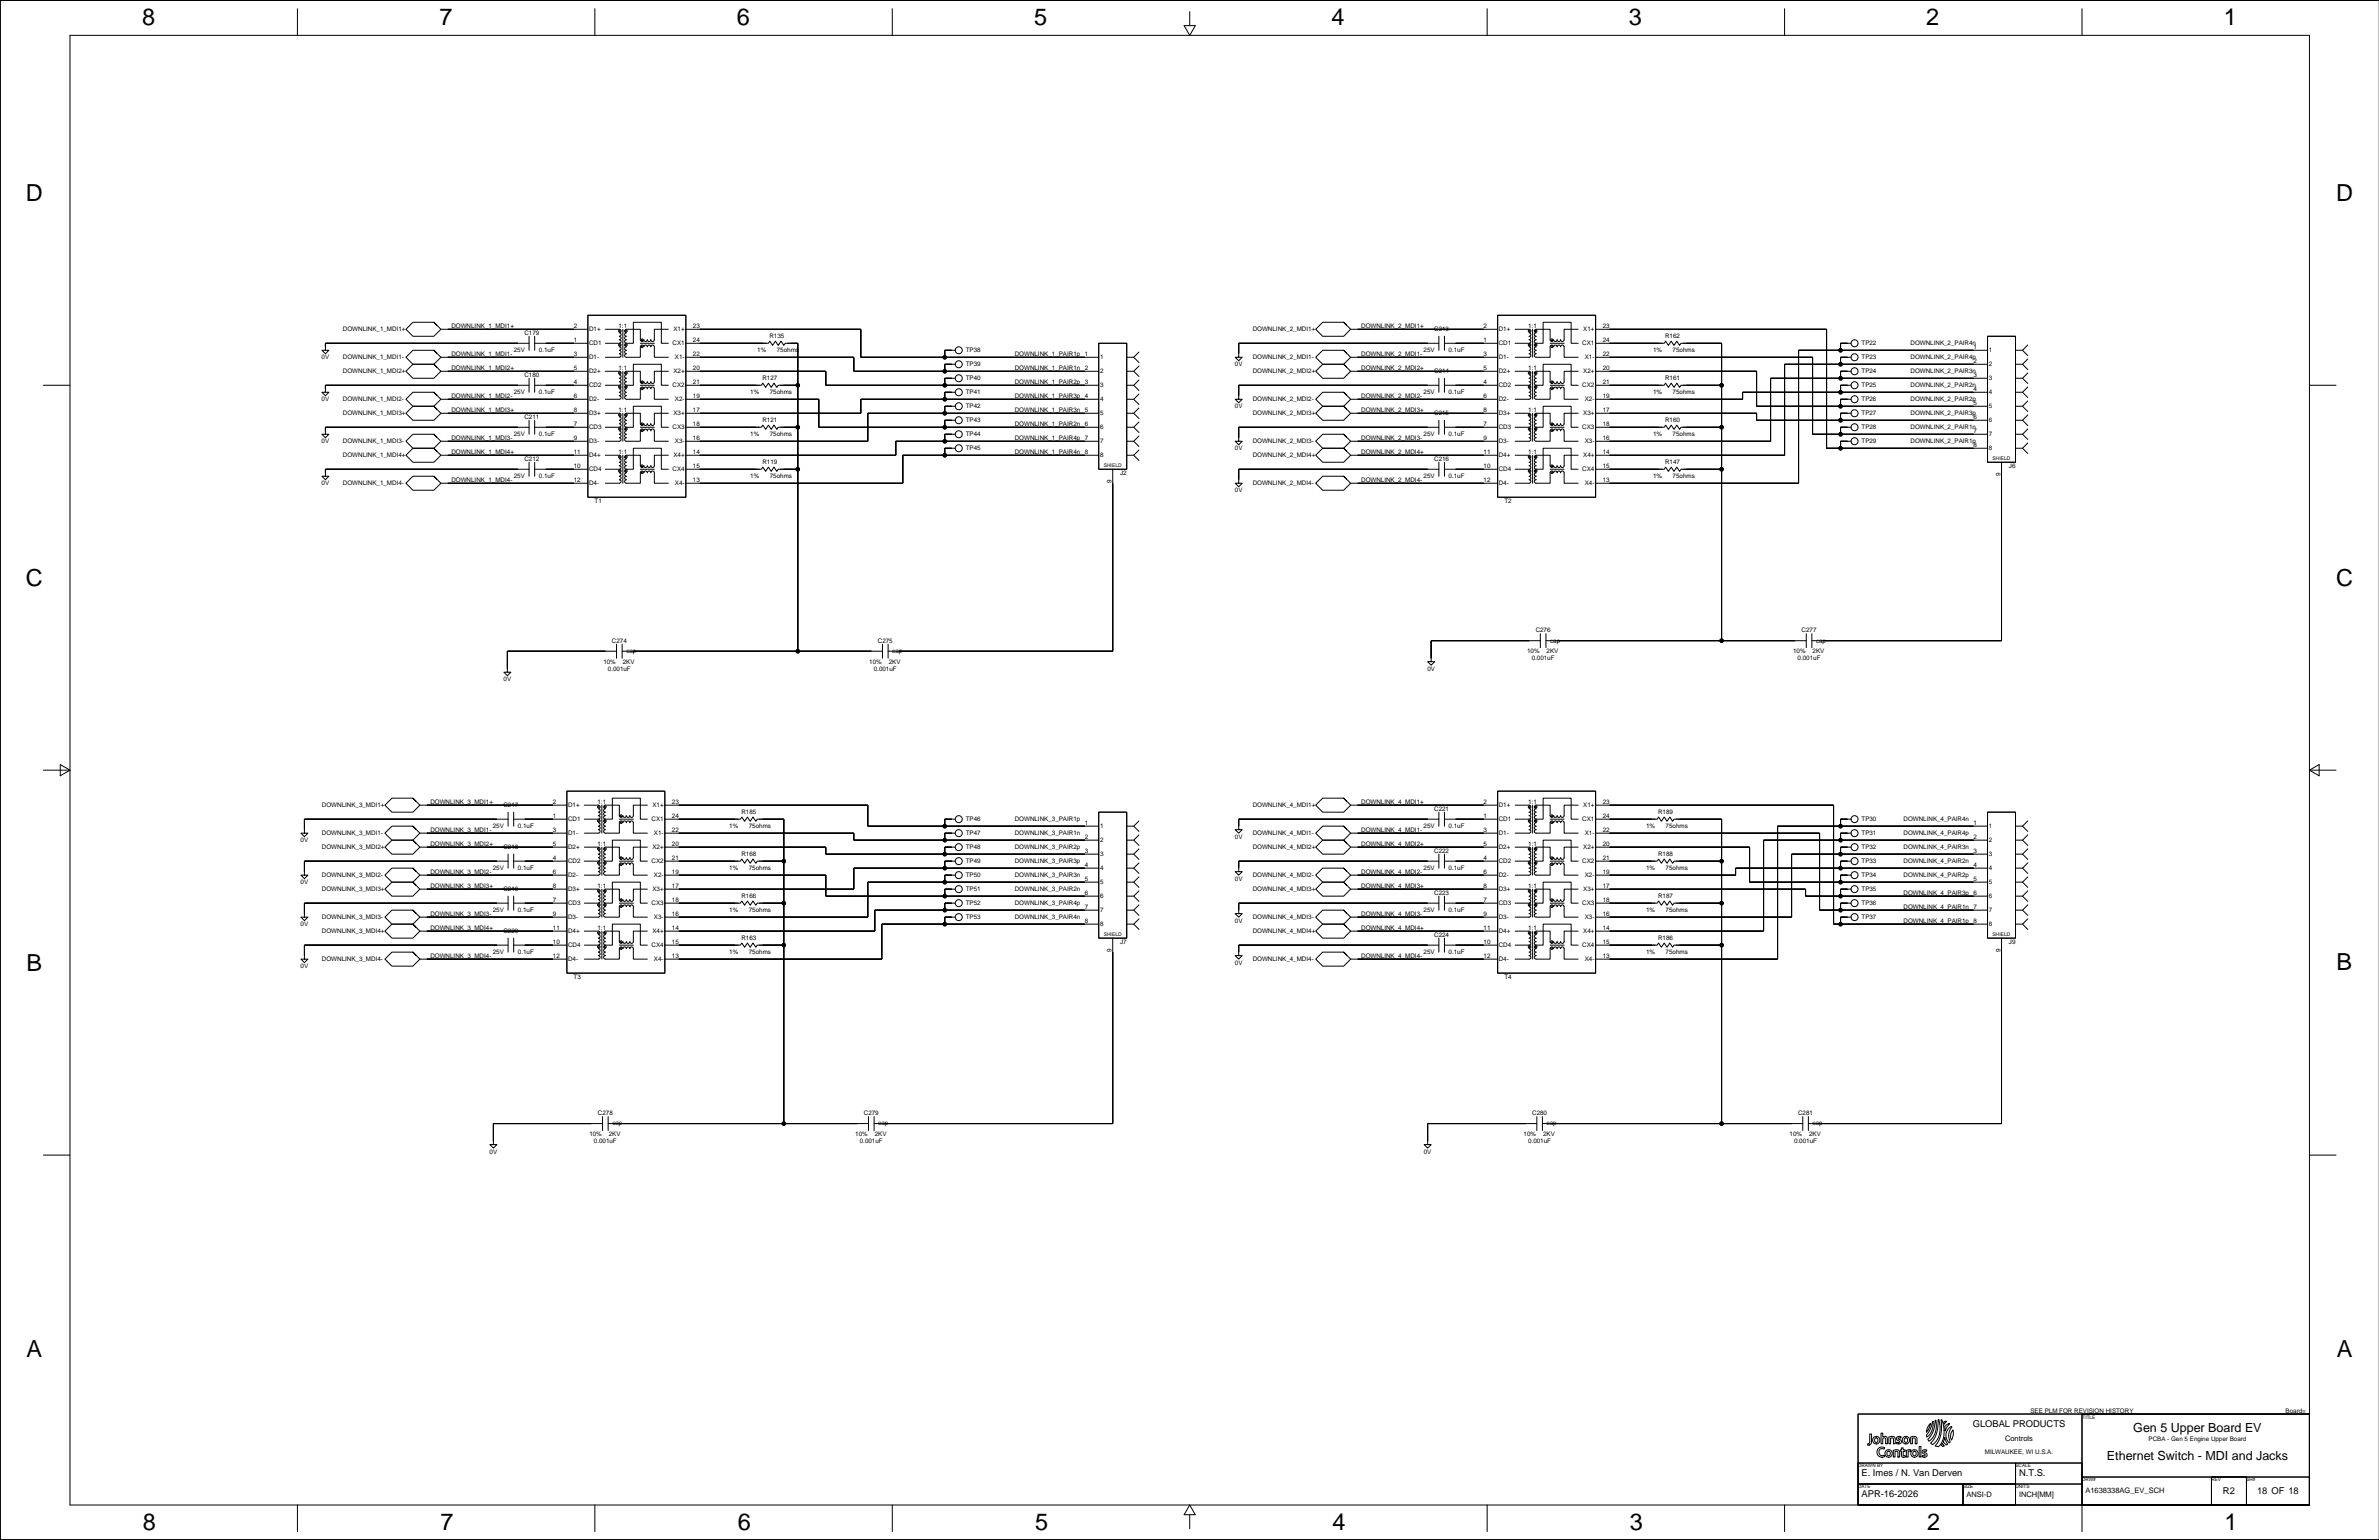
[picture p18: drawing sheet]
<svg xmlns="http://www.w3.org/2000/svg" width="863mm" height="559mm" viewBox="0 0 863 559" stroke-linecap="round" stroke-linejoin="round" font-family="sans-serif">
<defs><g id="words">
<g font-size="8.5">
<text x="51.5" y="9.1">8</text>
<text x="159.4" y="9.1">7</text>
<text x="267.3" y="9.1">6</text>
<text x="375.3" y="9.1">5</text>
<text x="483.2" y="9.1">4</text>
<text x="591.1" y="9.1">3</text>
<text x="699" y="9.1">2</text>
<text x="806.9" y="9.1">1</text>
<text x="9.4" y="73.1">D</text>
<text x="847.7" y="73">D</text>
<text x="9.4" y="212.7">C</text>
<text x="847.7" y="212.6">C</text>
<text x="9.7" y="352.2">B</text>
<text x="847.9" y="352.1">B</text>
<text x="9.7" y="492.3">A</text>
<text x="847.9" y="492.2">A</text>
<text x="51.9" y="555.3">8</text>
<text x="159.8" y="555.3">7</text>
<text x="267.7" y="555.3">6</text>
<text x="375.6" y="555.3">5</text>
<text x="483.5" y="555.3">4</text>
<text x="591.4" y="555.3">3</text>
<text x="699.3" y="555.3">2</text>
<text x="807.2" y="555.3">1</text>
</g>
<g font-size="4.5">
<text x="774.1" y="519.5">Gen 5 Upper Board EV</text>
<text x="764.5" y="529.7">Ethernet Switch - MDI and Jacks</text>
</g>
<g font-size="3.4">
<text x="715.8" y="517.9">GLOBAL PRODUCTS</text>
<text x="675.5" y="535.7">E. Imes / N. Van Derven</text>
<text x="732.6" y="535.7">N.T.S.</text>
<text x="675.5" y="543.3">APR-16-2026</text>
<text x="806.6" y="542">R2</text>
<text x="819" y="542">18 OF 18</text>
</g>
<g font-size="2.7">
<text x="727.6" y="522.8">Controls</text>
<text x="713.6" y="543.1">ANSI-D</text>
<text x="732.6" y="543.1">INCH[MM]</text>
<text x="756.7" y="541.8">A1638338AG_EV_SCH</text>
</g>
<g font-size="2.3">
<text x="163.8" y="119">DOWNLINK_1_MDI1+</text>
<text x="208.2" y="119">2</text>
<text x="224.4" y="119">1:1</text>
<text x="251.4" y="119">23</text>
<text x="493.9" y="119">DOWNLINK_2_MDI1+</text>
<text x="538.4" y="119">2</text>
<text x="554.6" y="119">1:1</text>
<text x="581.5" y="119">23</text>
<text x="124.4" y="120.2">DOWNLINK_1_MDI1+</text>
<text x="190.3" y="121.5">C179</text>
<text x="208.2" y="124">1</text>
<text x="213.7" y="125.2">CD1</text>
<text x="213.7" y="120.2">D1+</text>
<text x="244" y="125.2">CX1</text>
<text x="244.3" y="120.2">X1+</text>
<text x="251.4" y="124">24</text>
<text x="279.2" y="122.8">R135</text>
<text x="454.6" y="120.2">DOWNLINK_2_MDI1+</text>
<text x="520.4" y="120.2">C213</text>
<text x="538.4" y="124">1</text>
<text x="543.9" y="125.2">CD1</text>
<text x="543.9" y="120.2">D1+</text>
<text x="574.2" y="125.2">CX1</text>
<text x="574.5" y="120.2">X1+</text>
<text x="581.5" y="124">24</text>
<text x="604.2" y="122.8">R162</text>
<text x="675.5" y="125.2">TP22</text>
<text x="693.3" y="125.3">DOWNLINK_2_PAIR4n</text>
<text x="116.7" y="130.4">0V</text>
<text x="124.4" y="130.3">DOWNLINK_1_MDI1-</text>
<text x="163.8" y="129.1">DOWNLINK_1_MDI1-</text>
<text x="186.4" y="127.8">25V</text>
<text x="195.5" y="127.8">0.1uF</text>
<text x="208.2" y="129.1">3</text>
<text x="213.7" y="130.3">D1-</text>
<text x="244.9" y="130.3">X1-</text>
<text x="251.4" y="129.1">22</text>
<text x="274.8" y="127.8">1%</text>
<text x="281.9" y="127.8">75ohms</text>
<text x="350.4" y="127.8">TP38</text>
<text x="368.2" y="129.1">DOWNLINK_1_PAIR1p</text>
<text x="393.6" y="129.1">1</text>
<text x="399.2" y="130.3">1</text>
<text x="454.6" y="130.3">DOWNLINK_2_MDI1-</text>
<text x="493.9" y="129.1">DOWNLINK_2_MDI1-</text>
<text x="516.6" y="127.8">25V</text>
<text x="525.7" y="127.8">0.1uF</text>
<text x="538.4" y="129.1">3</text>
<text x="543.9" y="130.3">D1-</text>
<text x="575" y="130.3">X1-</text>
<text x="581.5" y="129.1">22</text>
<text x="599.8" y="127.8">1%</text>
<text x="606.9" y="127.8">75ohms</text>
<text x="675.5" y="130.3">TP23</text>
<text x="693.3" y="130.4">DOWNLINK_2_PAIR4p</text>
<text x="716.1" y="131.7">2</text>
<text x="716.1" y="126.6">1</text>
<text x="721.7" y="127.8">1</text>
<text x="124.4" y="135.4">DOWNLINK_1_MDI2+</text>
<text x="163.8" y="134.2">DOWNLINK_1_MDI2+</text>
<text x="190.3" y="136.7">C180</text>
<text x="208.2" y="134.2">5</text>
<text x="213.7" y="135.4">D2+</text>
<text x="224.4" y="134.2">1:1</text>
<text x="244.3" y="135.4">X2+</text>
<text x="251.4" y="134.2">20</text>
<text x="350.4" y="132.9">TP39</text>
<text x="350.4" y="137.9">TP40</text>
<text x="368.2" y="134.2">DOWNLINK_1_PAIR1n</text>
<text x="393.6" y="134.2">2</text>
<text x="399.2" y="135.4">2</text>
<text x="448.1" y="132.9">0V</text>
<text x="454.6" y="135.4">DOWNLINK_2_MDI2+</text>
<text x="493.9" y="134.2">DOWNLINK_2_MDI2+</text>
<text x="520.4" y="135.5">C214</text>
<text x="538.4" y="134.2">5</text>
<text x="543.9" y="135.4">D2+</text>
<text x="554.6" y="134.2">1:1</text>
<text x="574.5" y="135.4">X2+</text>
<text x="581.5" y="134.2">20</text>
<text x="675.5" y="135.4">TP24</text>
<text x="693.3" y="135.5">DOWNLINK_2_PAIR3n</text>
<text x="716.1" y="136.7">3</text>
<text x="721.7" y="132.9">2</text>
<text x="721.7" y="137.9">3</text>
<text x="186.4" y="143">25V</text>
<text x="195.5" y="143">0.1uF</text>
<text x="208.2" y="139.3">4</text>
<text x="213.7" y="140.5">CD2</text>
<text x="244" y="140.5">CX2</text>
<text x="251.4" y="139.3">21</text>
<text x="272.3" y="143">1%</text>
<text x="276.6" y="138">R127</text>
<text x="279.3" y="143">75ohms</text>
<text x="350.4" y="143">TP41</text>
<text x="368.2" y="139.3">DOWNLINK_1_PAIR2p</text>
<text x="393.6" y="139.3">3</text>
<text x="399.2" y="140.5">3</text>
<text x="516.6" y="143">25V</text>
<text x="525.7" y="143">0.1uF</text>
<text x="538.4" y="139.3">4</text>
<text x="543.9" y="140.5">CD2</text>
<text x="574.2" y="140.5">CX2</text>
<text x="581.5" y="139.3">21</text>
<text x="599.8" y="143">1%</text>
<text x="604.2" y="138">R161</text>
<text x="606.9" y="143">75ohms</text>
<text x="675.5" y="140.5">TP25</text>
<text x="693.3" y="140.5">DOWNLINK_2_PAIR2n</text>
<text x="716.1" y="141.8">4</text>
<text x="721.7" y="143">4</text>
<text x="116.7" y="145.6">0V</text>
<text x="124.4" y="145.6">DOWNLINK_1_MDI2-</text>
<text x="163.8" y="144.4">DOWNLINK_1_MDI2-</text>
<text x="163.8" y="149.4">DOWNLINK_1_MDI3+</text>
<text x="208.2" y="149.4">8</text>
<text x="208.2" y="144.4">6</text>
<text x="213.7" y="145.6">D2-</text>
<text x="224.4" y="149.4">1:1</text>
<text x="244.9" y="145.6">X2-</text>
<text x="251.4" y="144.4">19</text>
<text x="251.4" y="149.4">17</text>
<text x="350.4" y="148.1">TP42</text>
<text x="368.2" y="144.4">DOWNLINK_1_PAIR3p</text>
<text x="368.2" y="149.4">DOWNLINK_1_PAIR3n</text>
<text x="393.6" y="144.4">4</text>
<text x="393.6" y="149.4">5</text>
<text x="399.2" y="145.6">4</text>
<text x="448.1" y="148.2">0V</text>
<text x="454.6" y="145.6">DOWNLINK_2_MDI2-</text>
<text x="493.9" y="144.4">DOWNLINK_2_MDI2-</text>
<text x="493.9" y="149.4">DOWNLINK_2_MDI3+</text>
<text x="538.4" y="149.4">8</text>
<text x="538.4" y="144.4">6</text>
<text x="543.9" y="145.6">D2-</text>
<text x="554.6" y="149.4">1:1</text>
<text x="575" y="145.6">X2-</text>
<text x="581.5" y="144.4">19</text>
<text x="581.5" y="149.4">17</text>
<text x="675.5" y="145.6">TP26</text>
<text x="693.3" y="145.6">DOWNLINK_2_PAIR2p</text>
<text x="716.1" y="146.9">5</text>
<text x="721.7" y="148.1">5</text>
<text x="124.4" y="150.6">DOWNLINK_1_MDI3+</text>
<text x="190.3" y="152">C211</text>
<text x="208.2" y="154.5">7</text>
<text x="213.7" y="155.7">CD3</text>
<text x="213.7" y="150.6">D3+</text>
<text x="244" y="155.7">CX3</text>
<text x="244.3" y="150.6">X3+</text>
<text x="251.4" y="154.5">18</text>
<text x="276.6" y="153.2">R121</text>
<text x="350.4" y="153.2">TP43</text>
<text x="368.2" y="154.5">DOWNLINK_1_PAIR2n</text>
<text x="393.6" y="154.5">6</text>
<text x="399.2" y="150.6">5</text>
<text x="399.2" y="155.7">6</text>
<text x="454.6" y="150.6">DOWNLINK_2_MDI3+</text>
<text x="520.4" y="150.7">C215</text>
<text x="538.4" y="154.5">7</text>
<text x="543.9" y="155.7">CD3</text>
<text x="543.9" y="150.6">D3+</text>
<text x="574.2" y="155.7">CX3</text>
<text x="574.5" y="150.6">X3+</text>
<text x="581.5" y="154.5">18</text>
<text x="604.2" y="153.2">R160</text>
<text x="675.5" y="150.6">TP27</text>
<text x="675.5" y="155.7">TP28</text>
<text x="693.3" y="155.8">DOWNLINK_2_PAIR1n</text>
<text x="693.3" y="150.7">DOWNLINK_2_PAIR3p</text>
<text x="716.1" y="152">6</text>
<text x="721.7" y="153.2">6</text>
<text x="116.7" y="160.9">0V</text>
<text x="124.4" y="160.8">DOWNLINK_1_MDI3-</text>
<text x="163.8" y="159.6">DOWNLINK_1_MDI3-</text>
<text x="186.4" y="158.2">25V</text>
<text x="195.5" y="158.2">0.1uF</text>
<text x="208.2" y="159.6">9</text>
<text x="213.7" y="160.8">D3-</text>
<text x="244.9" y="160.8">X3-</text>
<text x="251.4" y="159.6">16</text>
<text x="272.3" y="158.2">1%</text>
<text x="279.3" y="158.2">75ohms</text>
<text x="350.4" y="158.2">TP44</text>
<text x="368.2" y="159.6">DOWNLINK_1_PAIR4p</text>
<text x="393.6" y="159.6">7</text>
<text x="399.2" y="160.8">7</text>
<text x="454.6" y="160.8">DOWNLINK_2_MDI3-</text>
<text x="493.9" y="159.6">DOWNLINK_2_MDI3-</text>
<text x="516.6" y="158.2">25V</text>
<text x="525.7" y="158.2">0.1uF</text>
<text x="538.4" y="159.6">9</text>
<text x="543.9" y="160.8">D3-</text>
<text x="575" y="160.8">X3-</text>
<text x="581.5" y="159.6">16</text>
<text x="599.8" y="158.2">1%</text>
<text x="606.9" y="158.2">75ohms</text>
<text x="675.5" y="160.8">TP29</text>
<text x="693.3" y="160.9">DOWNLINK_2_PAIR1p</text>
<text x="716.1" y="157.1">7</text>
<text x="721.7" y="158.2">7</text>
<text x="124.4" y="165.9">DOWNLINK_1_MDI4+</text>
<text x="163.8" y="164.7">DOWNLINK_1_MDI4+</text>
<text x="190.3" y="167.2">C212</text>
<text x="208.2" y="164.7">11</text>
<text x="213.7" y="165.9">D4+</text>
<text x="224.4" y="164.7">1:1</text>
<text x="244.3" y="165.9">X4+</text>
<text x="251.4" y="164.7">14</text>
<text x="350.4" y="163.3">TP45</text>
<text x="368.2" y="164.7">DOWNLINK_1_PAIR4n</text>
<text x="393.6" y="164.7">8</text>
<text x="399.2" y="165.9">8</text>
<text x="448.1" y="163.4">0V</text>
<text x="454.6" y="165.9">DOWNLINK_2_MDI4+</text>
<text x="493.9" y="164.7">DOWNLINK_2_MDI4+</text>
<text x="520.4" y="167.2">C216</text>
<text x="538.4" y="164.7">11</text>
<text x="543.9" y="165.9">D4+</text>
<text x="554.6" y="164.7">1:1</text>
<text x="574.5" y="165.9">X4+</text>
<text x="581.5" y="164.7">14</text>
<text x="716.1" y="162.1">8</text>
<text x="721.7" y="163.3">8</text>
<text x="186.4" y="173.5">25V</text>
<text x="195.5" y="173.5">0.1uF</text>
<text x="208.2" y="169.7">10</text>
<text x="213.7" y="170.9">CD4</text>
<text x="244" y="170.9">CX4</text>
<text x="251.4" y="169.7">15</text>
<text x="272.3" y="173.5">1%</text>
<text x="276.6" y="168.5">R119</text>
<text x="279.3" y="173.5">75ohms</text>
<text x="406.5" y="172.3">J2</text>
<text x="516.6" y="173.5">25V</text>
<text x="525.7" y="173.5">0.1uF</text>
<text x="538.4" y="169.7">10</text>
<text x="543.9" y="170.9">CD4</text>
<text x="574.2" y="170.9">CX4</text>
<text x="581.5" y="169.7">15</text>
<text x="599.8" y="173.5">1%</text>
<text x="604.2" y="168.5">R147</text>
<text x="606.9" y="173.5">75ohms</text>
<text x="725.9" y="172.8" transform="rotate(-90 725.9 172.8)">9</text>
<text x="729" y="169.7">J6</text>
<text x="116.7" y="176.1">0V</text>
<text x="124.4" y="176">DOWNLINK_1_MDI4-</text>
<text x="163.8" y="174.8">DOWNLINK_1_MDI4-</text>
<text x="208.2" y="174.8">12</text>
<text x="213.7" y="176">D4-</text>
<text x="244.9" y="176">X4-</text>
<text x="251.4" y="174.8">13</text>
<text x="403.4" y="175.3" transform="rotate(-90 403.4 175.3)">9</text>
<text x="448.1" y="178.6">0V</text>
<text x="454.6" y="176">DOWNLINK_2_MDI4-</text>
<text x="493.9" y="174.8">DOWNLINK_2_MDI4-</text>
<text x="538.4" y="174.8">12</text>
<text x="543.9" y="176">D4-</text>
<text x="575" y="176">X4-</text>
<text x="581.5" y="174.8">13</text>
<text x="215.7" y="182.4">T1</text>
<text x="545.9" y="182.4">T2</text>
<text x="222" y="233.2">C274</text>
<text x="318.5" y="233.2">C275</text>
<text x="557.2" y="229.4">C276</text>
<text x="562.5" y="233.2">cap</text>
<text x="653.7" y="229.4">C277</text>
<text x="659" y="233.2">cap</text>
<text x="227.3" y="237">cap</text>
<text x="323.8" y="237">cap</text>
<text x="554.1" y="237">10%</text>
<text x="555.8" y="239.6">0.001uF</text>
<text x="561.2" y="237">2KV</text>
<text x="650.6" y="237">10%</text>
<text x="652.3" y="239.6">0.001uF</text>
<text x="657.7" y="237">2KV</text>
<text x="218.9" y="240.8">10%</text>
<text x="220.6" y="243.4">0.001uF</text>
<text x="226" y="240.9">2KV</text>
<text x="315.4" y="240.8">10%</text>
<text x="317.1" y="243.4">0.001uF</text>
<text x="322.5" y="240.9">2KV</text>
<text x="517.9" y="243.4">0V</text>
<text x="182.7" y="247.2">0V</text>
<text x="116.8" y="292.8">DOWNLINK_3_MDI1+</text>
<text x="156.2" y="291.6">DOWNLINK_3_MDI1+</text>
<text x="182.7" y="292.9">C217</text>
<text x="200.6" y="291.6">2</text>
<text x="206.1" y="292.8">D1+</text>
<text x="216.8" y="291.6">1:1</text>
<text x="236.7" y="292.8">X1+</text>
<text x="243.8" y="291.6">23</text>
<text x="454.6" y="292.8">DOWNLINK_4_MDI1+</text>
<text x="493.9" y="291.6">DOWNLINK_4_MDI1+</text>
<text x="538.4" y="291.6">2</text>
<text x="543.9" y="292.8">D1+</text>
<text x="554.6" y="291.6">1:1</text>
<text x="574.5" y="292.8">X1+</text>
<text x="581.5" y="291.6">23</text>
<text x="200.6" y="296.7">1</text>
<text x="206.1" y="297.9">CD1</text>
<text x="236.4" y="297.9">CX1</text>
<text x="243.8" y="296.7">24</text>
<text x="269" y="295.5">R185</text>
<text x="350.4" y="297.9">TP46</text>
<text x="368.2" y="298">DOWNLINK_3_PAIR1p</text>
<text x="393.6" y="299.3">1</text>
<text x="520.4" y="294.2">C221</text>
<text x="538.4" y="296.7">1</text>
<text x="543.9" y="297.9">CD1</text>
<text x="574.2" y="297.9">CX1</text>
<text x="581.5" y="296.7">24</text>
<text x="601.7" y="295.5">R189</text>
<text x="675.5" y="297.9">TP30</text>
<text x="690.7" y="298">DOWNLINK_4_PAIR4n</text>
<text x="716.1" y="299.3">1</text>
<text x="109.1" y="305.6">0V</text>
<text x="116.8" y="303">DOWNLINK_3_MDI1-</text>
<text x="156.2" y="301.8">DOWNLINK_3_MDI1-</text>
<text x="178.8" y="300.5">25V</text>
<text x="187.9" y="300.5">0.1uF</text>
<text x="200.6" y="301.8">3</text>
<text x="206.1" y="303">D1-</text>
<text x="237.3" y="303">X1-</text>
<text x="243.8" y="301.8">22</text>
<text x="264.6" y="300.5">1%</text>
<text x="271.7" y="300.5">75ohms</text>
<text x="350.4" y="303">TP47</text>
<text x="368.2" y="303.1">DOWNLINK_3_PAIR1n</text>
<text x="393.6" y="304.3">2</text>
<text x="399.2" y="305.5">2</text>
<text x="399.2" y="300.5">1</text>
<text x="448.1" y="304.3">0V</text>
<text x="454.6" y="303">DOWNLINK_4_MDI1-</text>
<text x="493.9" y="301.8">DOWNLINK_4_MDI1-</text>
<text x="516.6" y="300.5">25V</text>
<text x="525.7" y="300.5">0.1uF</text>
<text x="538.4" y="301.8">3</text>
<text x="543.9" y="303">D1-</text>
<text x="575" y="303">X1-</text>
<text x="581.5" y="301.8">22</text>
<text x="597.3" y="300.5">1%</text>
<text x="604.4" y="300.5">75ohms</text>
<text x="675.5" y="303">TP31</text>
<text x="690.7" y="303.1">DOWNLINK_4_PAIR4p</text>
<text x="716.1" y="304.3">2</text>
<text x="721.7" y="305.5">2</text>
<text x="721.7" y="300.5">1</text>
<text x="116.8" y="308.1">DOWNLINK_3_MDI2+</text>
<text x="156.2" y="306.9">DOWNLINK_3_MDI2+</text>
<text x="182.7" y="308.1">C218</text>
<text x="200.6" y="306.9">5</text>
<text x="200.6" y="312">4</text>
<text x="206.1" y="308.1">D2+</text>
<text x="216.8" y="306.9">1:1</text>
<text x="236.7" y="308.1">X2+</text>
<text x="243.8" y="312">21</text>
<text x="243.8" y="306.9">20</text>
<text x="269" y="310.7">R168</text>
<text x="350.4" y="308.1">TP48</text>
<text x="368.2" y="308.1">DOWNLINK_3_PAIR2p</text>
<text x="393.6" y="309.4">3</text>
<text x="399.2" y="310.6">3</text>
<text x="454.6" y="308.1">DOWNLINK_4_MDI2+</text>
<text x="493.9" y="306.9">DOWNLINK_4_MDI2+</text>
<text x="520.4" y="309.4">C222</text>
<text x="538.4" y="306.9">5</text>
<text x="538.4" y="312">4</text>
<text x="543.9" y="308.1">D2+</text>
<text x="554.6" y="306.9">1:1</text>
<text x="574.5" y="308.1">X2+</text>
<text x="581.5" y="312">21</text>
<text x="581.5" y="306.9">20</text>
<text x="601.7" y="310.7">R188</text>
<text x="675.5" y="308.1">TP32</text>
<text x="690.7" y="308.1">DOWNLINK_4_PAIR3n</text>
<text x="716.1" y="309.4">3</text>
<text x="721.7" y="310.6">3</text>
<text x="156.2" y="317">DOWNLINK_3_MDI2-</text>
<text x="178.8" y="315.7">25V</text>
<text x="187.9" y="315.7">0.1uF</text>
<text x="200.6" y="317">6</text>
<text x="206.1" y="313.2">CD2</text>
<text x="236.4" y="313.2">CX2</text>
<text x="243.8" y="317">19</text>
<text x="264.6" y="315.7">1%</text>
<text x="271.7" y="315.7">75ohms</text>
<text x="350.4" y="313.2">TP49</text>
<text x="368.2" y="313.2">DOWNLINK_3_PAIR3p</text>
<text x="393.6" y="314.5">4</text>
<text x="399.2" y="315.7">4</text>
<text x="493.9" y="317">DOWNLINK_4_MDI2-</text>
<text x="516.6" y="315.7">25V</text>
<text x="525.7" y="315.7">0.1uF</text>
<text x="538.4" y="317">6</text>
<text x="543.9" y="313.2">CD2</text>
<text x="574.2" y="313.2">CX2</text>
<text x="581.5" y="317">19</text>
<text x="597.3" y="315.7">1%</text>
<text x="604.4" y="315.7">75ohms</text>
<text x="675.5" y="313.2">TP33</text>
<text x="690.7" y="313.2">DOWNLINK_4_PAIR2n</text>
<text x="716.1" y="314.5">4</text>
<text x="721.7" y="315.7">4</text>
<text x="109.1" y="320.8">0V</text>
<text x="116.8" y="318.2">DOWNLINK_3_MDI2-</text>
<text x="116.8" y="323.3">DOWNLINK_3_MDI3+</text>
<text x="156.2" y="322.1">DOWNLINK_3_MDI3+</text>
<text x="182.7" y="323.4">C219</text>
<text x="200.6" y="322.1">8</text>
<text x="206.1" y="318.2">D2-</text>
<text x="206.1" y="323.3">D3+</text>
<text x="216.8" y="322.1">1:1</text>
<text x="236.7" y="323.3">X3+</text>
<text x="237.3" y="318.2">X2-</text>
<text x="243.8" y="322.1">17</text>
<text x="350.4" y="318.2">TP50</text>
<text x="350.4" y="323.3">TP51</text>
<text x="368.2" y="323.4">DOWNLINK_3_PAIR2n</text>
<text x="368.2" y="318.3">DOWNLINK_3_PAIR3n</text>
<text x="393.6" y="319.6">5</text>
<text x="399.2" y="320.8">5</text>
<text x="448.1" y="319.6">0V</text>
<text x="454.6" y="318.2">DOWNLINK_4_MDI2-</text>
<text x="454.6" y="323.3">DOWNLINK_4_MDI3+</text>
<text x="493.9" y="322.1">DOWNLINK_4_MDI3+</text>
<text x="538.4" y="322.1">8</text>
<text x="543.9" y="318.2">D2-</text>
<text x="543.9" y="323.3">D3+</text>
<text x="554.6" y="322.1">1:1</text>
<text x="574.5" y="323.3">X3+</text>
<text x="575" y="318.2">X2-</text>
<text x="581.5" y="322.1">17</text>
<text x="675.5" y="318.2">TP34</text>
<text x="675.5" y="323.3">TP35</text>
<text x="690.7" y="318.3">DOWNLINK_4_PAIR2p</text>
<text x="716.1" y="319.6">5</text>
<text x="721.7" y="320.8">5</text>
<text x="200.6" y="327.2">7</text>
<text x="206.1" y="328.4">CD3</text>
<text x="236.4" y="328.4">CX3</text>
<text x="243.8" y="327.2">18</text>
<text x="269" y="325.9">R166</text>
<text x="350.4" y="328.4">TP52</text>
<text x="368.2" y="328.5">DOWNLINK_3_PAIR4p</text>
<text x="393.6" y="324.7">6</text>
<text x="393.6" y="329.7">7</text>
<text x="399.2" y="325.9">6</text>
<text x="520.4" y="324.7">C223</text>
<text x="538.4" y="327.2">7</text>
<text x="543.9" y="328.4">CD3</text>
<text x="574.2" y="328.4">CX3</text>
<text x="581.5" y="327.2">18</text>
<text x="601.7" y="325.9">R187</text>
<text x="675.5" y="328.4">TP36</text>
<text x="690.7" y="324.7">DOWNLINK_4_PAIR3p</text>
<text x="690.7" y="329.7">DOWNLINK_4_PAIR1n</text>
<text x="716.1" y="324.7">6</text>
<text x="716.1" y="329.7">7</text>
<text x="721.7" y="325.9">6</text>
<text x="116.8" y="333.5">DOWNLINK_3_MDI3-</text>
<text x="156.2" y="332.3">DOWNLINK_3_MDI3-</text>
<text x="178.8" y="330.9">25V</text>
<text x="187.9" y="330.9">0.1uF</text>
<text x="200.6" y="332.3">9</text>
<text x="206.1" y="333.5">D3-</text>
<text x="237.3" y="333.5">X3-</text>
<text x="243.8" y="332.3">16</text>
<text x="264.6" y="330.9">1%</text>
<text x="271.7" y="330.9">75ohms</text>
<text x="350.4" y="333.5">TP53</text>
<text x="368.2" y="333.5">DOWNLINK_3_PAIR4n</text>
<text x="393.6" y="334.8">8</text>
<text x="399.2" y="330.9">7</text>
<text x="448.1" y="334.8">0V</text>
<text x="454.6" y="333.5">DOWNLINK_4_MDI3-</text>
<text x="493.9" y="332.3">DOWNLINK_4_MDI3-</text>
<text x="516.6" y="330.9">25V</text>
<text x="525.7" y="330.9">0.1uF</text>
<text x="538.4" y="332.3">9</text>
<text x="543.9" y="333.5">D3-</text>
<text x="575" y="333.5">X3-</text>
<text x="581.5" y="332.3">16</text>
<text x="597.3" y="330.9">1%</text>
<text x="604.4" y="330.9">75ohms</text>
<text x="675.5" y="333.5">TP37</text>
<text x="690.7" y="334.8">DOWNLINK_4_PAIR1p</text>
<text x="716.1" y="334.8">8</text>
<text x="721.7" y="330.9">7</text>
<text x="109.1" y="336.1">0V</text>
<text x="116.8" y="338.5">DOWNLINK_3_MDI4+</text>
<text x="156.2" y="337.4">DOWNLINK_3_MDI4+</text>
<text x="182.7" y="338.6">C220</text>
<text x="200.6" y="337.4">11</text>
<text x="206.1" y="338.5">D4+</text>
<text x="216.8" y="337.4">1:1</text>
<text x="236.7" y="338.5">X4+</text>
<text x="243.8" y="337.4">14</text>
<text x="269" y="341.2">R163</text>
<text x="399.2" y="336">8</text>
<text x="454.6" y="338.5">DOWNLINK_4_MDI4+</text>
<text x="493.9" y="337.4">DOWNLINK_4_MDI4+</text>
<text x="520.4" y="339.9">C224</text>
<text x="538.4" y="337.4">11</text>
<text x="543.9" y="338.5">D4+</text>
<text x="554.6" y="337.4">1:1</text>
<text x="574.5" y="338.5">X4+</text>
<text x="581.5" y="337.4">14</text>
<text x="601.7" y="341.2">R186</text>
<text x="721.7" y="336">8</text>
<text x="156.2" y="347.5">DOWNLINK_3_MDI4-</text>
<text x="178.8" y="346.2">25V</text>
<text x="187.9" y="346.2">0.1uF</text>
<text x="200.6" y="347.5">12</text>
<text x="200.6" y="342.4">10</text>
<text x="206.1" y="343.6">CD4</text>
<text x="236.4" y="343.6">CX4</text>
<text x="243.8" y="342.4">15</text>
<text x="243.8" y="347.5">13</text>
<text x="264.6" y="346.2">1%</text>
<text x="271.7" y="346.2">75ohms</text>
<text x="403.4" y="345.5" transform="rotate(-90 403.4 345.5)">9</text>
<text x="406.5" y="342.4">J7</text>
<text x="493.9" y="347.5">DOWNLINK_4_MDI4-</text>
<text x="516.6" y="346.2">25V</text>
<text x="525.7" y="346.2">0.1uF</text>
<text x="538.4" y="347.5">12</text>
<text x="538.4" y="342.4">10</text>
<text x="543.9" y="343.6">CD4</text>
<text x="574.2" y="343.6">CX4</text>
<text x="581.5" y="342.4">15</text>
<text x="581.5" y="347.5">13</text>
<text x="597.3" y="346.2">1%</text>
<text x="604.4" y="346.2">75ohms</text>
<text x="725.9" y="345.5" transform="rotate(-90 725.9 345.5)">9</text>
<text x="729" y="342.4">J9</text>
<text x="109.1" y="351.3">0V</text>
<text x="116.8" y="348.7">DOWNLINK_3_MDI4-</text>
<text x="206.1" y="348.7">D4-</text>
<text x="237.3" y="348.7">X4-</text>
<text x="448.1" y="350">0V</text>
<text x="454.6" y="348.7">DOWNLINK_4_MDI4-</text>
<text x="543.9" y="348.7">D4-</text>
<text x="575" y="348.7">X4-</text>
<text x="208.1" y="355.1">T3</text>
<text x="545.9" y="355.1">T4</text>
<text x="217" y="404.6">C278</text>
<text x="313.5" y="404.6">C279</text>
<text x="556" y="404.6">C280</text>
<text x="652.5" y="404.6">C281</text>
<text x="213.9" y="412.2">10%</text>
<text x="220.9" y="412.3">2KV</text>
<text x="222.2" y="408.4">cap</text>
<text x="310.4" y="412.2">10%</text>
<text x="317.4" y="412.3">2KV</text>
<text x="318.7" y="408.4">cap</text>
<text x="552.9" y="412.2">10%</text>
<text x="559.9" y="412.3">2KV</text>
<text x="561.2" y="408.4">cap</text>
<text x="649.4" y="412.2">10%</text>
<text x="656.4" y="412.3">2KV</text>
<text x="657.7" y="408.4">cap</text>
<text x="177.6" y="418.6">0V</text>
<text x="215.5" y="414.8">0.001uF</text>
<text x="312" y="414.8">0.001uF</text>
<text x="516.7" y="418.6">0V</text>
<text x="554.5" y="414.8">0.001uF</text>
<text x="651" y="414.8">0.001uF</text>
<text x="736.8" y="512.6">SEE PLM FOR REVISION HISTORY</text>
<text x="829.4" y="512.6">Board=</text>
<text x="720.2" y="527.7">MILWAUKEE, WI U.S.A.</text>
<text x="779.6" y="522.7">PCBA - Gen 5 Engine Upper Board</text>
</g>
<g font-size="1.8">
<text x="723" y="166.8">SHIELD</text>
<text x="400.5" y="169.3">SHIELD</text>
<text x="400.5" y="339.5">SHIELD</text>
<text x="723" y="339.5">SHIELD</text>
</g>
<g font-size="1.7">
<text x="755.7" y="514.9">TITLE</text>
<text x="674.2" y="532.4">DRAWN BY</text>
<text x="731.4" y="532.4">SCALE</text>
<text x="755.5" y="537.5">DRW#</text>
<text x="802.5" y="537.5">REV</text>
<text x="815.2" y="537.5">SH#</text>
<text x="674.2" y="540">DATE</text>
<text x="712.3" y="540">SIZE</text>
<text x="731.4" y="540">UNITS</text>
</g>
</g></defs>
<g fill="none" stroke="#000" stroke-width=".36">
<path d="M0 .1h863.3h-863.3v558.7zM25.4 12.8h812.6v533.3h-812.6zM107.9 3.2v9.6M215.9 3.2v9.6M323.8 3.2v9.6M429.7 9.3h4l-2 3.5zM431.7 4.2v5M539.6 3.2v9.6M647.6 3.2v9.6M755.5 3.2v9.6M157.4 116.9l1.1 1.1-1.1-1.1h-7.6l-2.5 2.6 2.5 2.5h7.6l2.6-2.5-1.5-1.5M160 119.5h53.3"/>
<path d="M162.5 119.5h.1M213.3 114.4h35.6v66h-35.6zM219.7 119.5h5a.63 .63 0 0 1 .7 .6 .63 .63 0 0 1-.7 .6 .63 .63 0 0 1 .7 .7 .63 .63 0 0 1-.7 .6 .63 .63 0 0 1 .7 .7 .63 .63 0 0 1-.7 .6 .64 .64 0 0 1 .7 .6 .64 .64 0 0 1-.7 .7M226 119.5v10.1M242.5 119.5h-5.1v3.8a.63 .63 0 0 1-.6 .6 .63 .63 0 0 1-.6-.6 .63 .63 0 0 1-.7 .6 .63 .63 0 0 1-.6-.6 .63 .63 0 0 1-.6 .6 .63 .63 0 0 1-.7-.6 .63 .63 0 0 1-.6 .6 .63 .63 0 0 1-.6-.6v-3.8h-5.1a.63 .63 0 0 0-.7 .6 .63 .63 0 0 0 .7 .6 .63 .63 0 0 0-.7 .7 .63 .63 0 0 0 .7 .6 .63 .63 0 0 0-.7 .7 .63 .63 0 0 0 .7 .6 .64 .64 0 0 0-.7 .6 .64 .64 0 0 0 .7 .7M248.9 119.5h63.4v10.1h86.4M487.6 116.9l1 1.1-1-1.1h-7.6l-2.6 2.6 2.6 2.5h7.6l2.5-2.5-1.5-1.5M490.1 119.5h53.3M492.6 119.5h.1M543.4 114.4h35.6v66h-35.6zM549.8 119.5h5.1a.63 .63 0 0 1 .6 .6 .63 .63 0 0 1-.6 .6 .63 .63 0 0 1 .6 .7 .63 .63 0 0 1-.6 .6 .63 .63 0 0 1 .6 .7 .63 .63 0 0 1-.6 .6 .63 .63 0 0 1 .6 .6 .63 .63 0 0 1-.6 .7M556.1 119.5v10.1"/>
<path d="M572.6 119.5h-5v3.8a.63 .63 0 0 1-.7 .6 .63 .63 0 0 1-.6-.6 .63 .63 0 0 1-.6 .6 .63 .63 0 0 1-.7-.6 .63 .63 0 0 1-.6 .6 .63 .63 0 0 1-.6-.6 .63 .63 0 0 1-.7 .6 .63 .63 0 0 1-.6-.6v-3.8h-5.1a.63 .63 0 0 0-.6 .6 .63 .63 0 0 0 .6 .6 .63 .63 0 0 0-.6 .7 .63 .63 0 0 0 .6 .6 .63 .63 0 0 0-.6 .7 .63 .63 0 0 0 .6 .6 .63 .63 0 0 0-.6 .6 .63 .63 0 0 0 .6 .7M579 119.5h83.8v43.2h58.4M15.7 139.8h9.7M118.1 125.8h.1M157.4 127.1l1.1 1-1.1-1h-7.6l-2.5 2.5 2.5 2.6h7.6l2.6-2.6-1.5-1.5M157.4 132.2l1.1 1-1.1-1h-7.6l-2.5 2.5 2.5 2.6h7.6l2.6-2.6-1.5-1.5M160 129.6h53.3M160 134.7h53.3M162.5 129.6h.1M162.5 134.7h.1M192 124.6h-73.9v2.5h-1.3l1.3 1.3 1.3-1.3h-1.3M192 139.8h-73.9v2.5h-1.3l1.3 1.3 1.3-1.3h-1.3"/>
<path d="M192 122v5.1M192 137.3v5M194 139.8h19.3M194 122v5.1M194 137.3v5M194 124.6h19.3M219.7 134.7h5a.63 .63 0 0 1 .7 .7 .63 .63 0 0 1-.7 .6 .63 .63 0 0 1 .7 .6 .63 .63 0 0 1-.7 .7 .63 .63 0 0 1 .7 .6 .63 .63 0 0 1-.7 .6 .63 .63 0 0 1 .7 .7 .63 .63 0 0 1-.7 .6M219.7 139.8h5M219.7 124.6h5M224.7 124.6a.64 .64 0 0 1 .7 .6 .64 .64 0 0 1-.7 .6 .63 .63 0 0 1 .7 .7 .63 .63 0 0 1-.7 .6 .63 .63 0 0 1 .7 .6 .63 .63 0 0 1-.7 .7 .63 .63 0 0 1 .7 .6 .63 .63 0 0 1-.7 .6h-5M224.7 139.8a.63 .63 0 0 1 .7 .6 .63 .63 0 0 1-.7 .7 .63 .63 0 0 1 .7 .6 .63 .63 0 0 1-.7 .6 .63 .63 0 0 1 .7 .7 .63 .63 0 0 1-.7 .6 .63 .63 0 0 1 .7 .6 .63 .63 0 0 1-.7 .7h-5M226 134.7v10.2"/>
<path d="M227.3 124.6h2.5v-7.7h10.2v7.7h2.5M227.3 124.6a.64 .64 0 0 0-.7 .6 .64 .64 0 0 0 .7 .6 .63 .63 0 0 0-.7 .7 .63 .63 0 0 0 .7 .6 .63 .63 0 0 0-.7 .6 .63 .63 0 0 0 .7 .7 .63 .63 0 0 0-.7 .6 .63 .63 0 0 0 .7 .6h5.1v-3.8a.63 .63 0 0 1 .6-.6 .63 .63 0 0 1 .6 .6 .63 .63 0 0 1 .7-.6 .63 .63 0 0 1 .6 .6 .63 .63 0 0 1 .6-.6 .63 .63 0 0 1 .7 .6 .63 .63 0 0 1 .6-.6 .63 .63 0 0 1 .6 .6v3.8h5.1M227.3 139.8h2.5v-7.6h10.2v7.6h2.5M227.3 139.8a.63 .63 0 0 0-.7 .6 .63 .63 0 0 0 .7 .7 .63 .63 0 0 0-.7 .6 .63 .63 0 0 0 .7 .6 .63 .63 0 0 0-.7 .7 .63 .63 0 0 0 .7 .6 .63 .63 0 0 0-.7 .6 .63 .63 0 0 0 .7 .7h5.1v-3.8a.63 .63 0 0 1 .6-.7 .63 .63 0 0 1 .6 .7 .63 .63 0 0 1 .7-.7 .63 .63 0 0 1 .6 .7 .63 .63 0 0 1 .6-.7 .63 .63 0 0 1 .7 .7 .63 .63 0 0 1 .6-.7 .63 .63 0 0 1 .6 .7v3.8h5.1M232.4 139.8h5M232.4 124.6h5M242.5 134.7h-5.1v3.8a.63 .63 0 0 1-.6 .7 .63 .63 0 0 1-.6-.7 .63 .63 0 0 1-.7 .7 .63 .63 0 0 1-.6-.7 .63 .63 0 0 1-.6 .7 .63 .63 0 0 1-.7-.7 .63 .63 0 0 1-.6 .7 .63 .63 0 0 1-.6-.7v-3.8h-5.1a.63 .63 0 0 0-.7 .7 .63 .63 0 0 0 .7 .6 .63 .63 0 0 0-.7 .6 .63 .63 0 0 0 .7 .7 .63 .63 0 0 0-.7 .6 .63 .63 0 0 0 .7 .6 .63 .63 0 0 0-.7 .7 .63 .63 0 0 0 .7 .6M248.9 139.8h26.6M248.9 134.7h50.8v5.1h99M248.9 129.6h60.9v5.1h88.9M248.9 124.6h29.2M274.3 139.8h2l.5-.8 1 1.6 1-1.6 1 1.6 1.1-1.6 1 1.6 .5-.8h2"/>
<path d="M276.8 124.6h2l.5-.8 1.1 1.5 1-1.5 1 1.5 1-1.5 1 1.5 .5-.7h2.1M283.1 139.8h6.4M285.7 124.6h3.8v111.7M346.6 132.2h-3.8v2.5M346.6 127.1h-3.8v2.5M346.6 137.3h-3.8v2.5M398.7 124.6h10.1v45.7h-10.1zM411.4 134.7l1.9 1.9M411.4 139.8l1.9 1.9M411.4 129.6l1.9 1.9M413.3 132.8l-1.9 1.9h-2.6M413.3 137.9l-1.9 1.9h-2.6"/>
<path d="M413.3 127.7l-1.9 1.9h-2.6M449.5 128.4h.1M487.6 127.1l1 1-1-1h-7.6l-2.6 2.5 2.6 2.6h7.6l2.5-2.6-1.5-1.5M487.6 132.2l1 1-1-1h-7.6l-2.6 2.5 2.6 2.6h7.6l2.5-2.6-1.5-1.5M490.1 129.6h53.3M490.1 134.7h53.3M492.6 129.6h.1M492.6 134.7h.1M522.1 124.6h-72.6v5h-1.3l1.3 1.3 1.2-1.3h-1.2M522.1 139.8h-72.6v5.1h-1.3l1.3 1.2 1.2-1.2h-1.2M522.1 122v5.1M522.1 137.3v5"/>
<path d="M524.1 139.8h19.3M524.1 124.6h19.3M524.1 122v5.1M524.1 137.3v5M549.8 134.7h5.1a.63 .63 0 0 1 .6 .7 .63 .63 0 0 1-.6 .6 .63 .63 0 0 1 .6 .6 .63 .63 0 0 1-.6 .7 .63 .63 0 0 1 .6 .6 .63 .63 0 0 1-.6 .6 .63 .63 0 0 1 .6 .7 .63 .63 0 0 1-.6 .6M549.8 139.8h5.1M549.8 124.6h5.1M554.9 124.6a.64 .64 0 0 1 .6 .6 .64 .64 0 0 1-.6 .6 .63 .63 0 0 1 .6 .7 .63 .63 0 0 1-.6 .6 .63 .63 0 0 1 .6 .6 .63 .63 0 0 1-.6 .7 .63 .63 0 0 1 .6 .6 .63 .63 0 0 1-.6 .6h-5.1M554.9 139.8a.63 .63 0 0 1 .6 .6 .63 .63 0 0 1-.6 .7 .63 .63 0 0 1 .6 .6 .63 .63 0 0 1-.6 .6 .63 .63 0 0 1 .6 .7 .63 .63 0 0 1-.6 .6 .63 .63 0 0 1 .6 .6 .63 .63 0 0 1-.6 .7h-5.1M556.1 134.7v10.2M557.4 124.6h2.5v-7.7h10.2v7.7h2.5M557.4 124.6a.64 .64 0 0 0-.6 .6 .64 .64 0 0 0 .6 .6 .63 .63 0 0 0-.6 .7 .63 .63 0 0 0 .6 .6 .63 .63 0 0 0-.6 .6 .63 .63 0 0 0 .6 .7 .63 .63 0 0 0-.6 .6 .63 .63 0 0 0 .6 .6h5.1v-3.8a.63 .63 0 0 1 .6-.6 .63 .63 0 0 1 .7 .6 .63 .63 0 0 1 .6-.6 .63 .63 0 0 1 .6 .6 .63 .63 0 0 1 .7-.6 .63 .63 0 0 1 .6 .6 .63 .63 0 0 1 .6-.6 .63 .63 0 0 1 .7 .6v3.8h5"/>
<path d="M557.4 139.8h2.5v-7.6h10.2v7.6h2.5M557.4 139.8a.63 .63 0 0 0-.6 .6 .63 .63 0 0 0 .6 .7 .63 .63 0 0 0-.6 .6 .63 .63 0 0 0 .6 .6 .63 .63 0 0 0-.6 .7 .63 .63 0 0 0 .6 .6 .63 .63 0 0 0-.6 .6 .63 .63 0 0 0 .6 .7h5.1v-3.8a.63 .63 0 0 1 .6-.7 .63 .63 0 0 1 .7 .7 .63 .63 0 0 1 .6-.7 .63 .63 0 0 1 .6 .7 .63 .63 0 0 1 .7-.7 .63 .63 0 0 1 .6 .7 .63 .63 0 0 1 .6-.7 .63 .63 0 0 1 .7 .7v3.8h5M562.5 139.8h5.1M562.5 124.6h5.1M572.6 134.7h-5v3.8a.63 .63 0 0 1-.7 .7 .63 .63 0 0 1-.6-.7 .63 .63 0 0 1-.6 .7 .63 .63 0 0 1-.7-.7 .63 .63 0 0 1-.6 .7 .63 .63 0 0 1-.6-.7 .63 .63 0 0 1-.7 .7 .63 .63 0 0 1-.6-.7v-3.8h-5.1a.63 .63 0 0 0-.6 .7 .63 .63 0 0 0 .6 .6 .63 .63 0 0 0-.6 .6 .63 .63 0 0 0 .6 .7 .63 .63 0 0 0-.6 .6 .63 .63 0 0 0 .6 .6 .63 .63 0 0 0-.6 .7 .63 .63 0 0 0 .6 .6M579 139.8h24.1M579 129.6h78.7v28h63.5M579 134.7h58.4v12.7h83.8M579 124.6h24.1M601.8 139.8h2.1l.5-.8 1 1.6 1-1.6 1 1.6 1-1.6 1.1 1.6 .5-.8h2M601.8 124.6h2.1l.5-.8 1 1.5 1-1.5 1 1.5 1-1.5 1.1 1.5 .5-.7h2M610.7 139.8h14"/>
<path d="M610.7 124.6h14v107.9M671.7 139.8h-3.8v2.5M671.7 129.6h-3.8v2.6M671.7 134.7h-3.8v2.6M671.7 124.6h-3.8v2.5M721.2 122h10.2v45.7h-10.2zM721.2 132.2h-73.6v33h-68.6M721.2 137.3h-78.7v22.8h-63.5M721.2 127.1h-68.6v48.2h-73.6M733.9 132.2l1.9 1.9M733.9 137.3l1.9 1.9M733.9 127.1l1.9 1.9"/>
<path d="M735.8 130.3l-1.9 1.9h-2.5M735.8 135.4l-1.9 1.9h-2.5M735.8 125.2l-1.9 1.9h-2.5M838 139.8h9.7M118.1 141.1h.1M118.1 156.3h.1M157.4 142.3l1.1 1.1-1.1-1.1h-7.6l-2.5 2.6 2.5 2.5h7.6l2.6-2.5-1.5-1.5M157.4 147.4l1.1 1-1.1-1h-7.6l-2.5 2.6 2.5 2.5h7.6l2.6-2.5-1.5-1.6M157.4 157.6l1.1 1-1.1-1h-7.6l-2.5 2.5 2.5 2.6h7.6l2.6-2.6-1.5-1.5M160 144.9h53.3M160 150h53.3M162.5 144.9h.1"/>
<path d="M162.5 150h.1M192 155h-73.9v2.6h-1.3l1.3 1.2 1.3-1.2h-1.3M192 152.5v5.1M194 152.5v5.1M194 155h19.3M219.7 150h5a.63 .63 0 0 1 .7 .6 .63 .63 0 0 1-.7 .6 .63 .63 0 0 1 .7 .7 .63 .63 0 0 1-.7 .6 .64 .64 0 0 1 .7 .6 .64 .64 0 0 1-.7 .7 .63 .63 0 0 1 .7 .6 .63 .63 0 0 1-.7 .6M219.7 155h5M224.7 155a.63 .63 0 0 1 .7 .7 .63 .63 0 0 1-.7 .6 .63 .63 0 0 1 .7 .6 .63 .63 0 0 1-.7 .7 .63 .63 0 0 1 .7 .6 .63 .63 0 0 1-.7 .6 .63 .63 0 0 1 .7 .7 .63 .63 0 0 1-.7 .6h-5M226 150v10.1M227.3 155h2.5v-7.6h10.2v7.6h2.5M227.3 155a.63 .63 0 0 0-.7 .7 .63 .63 0 0 0 .7 .6 .63 .63 0 0 0-.7 .6 .63 .63 0 0 0 .7 .7 .63 .63 0 0 0-.7 .6 .63 .63 0 0 0 .7 .6 .63 .63 0 0 0-.7 .7 .63 .63 0 0 0 .7 .6h5.1v-3.8a.63 .63 0 0 1 .6-.6 .63 .63 0 0 1 .6 .6 .63 .63 0 0 1 .7-.6 .63 .63 0 0 1 .6 .6 .63 .63 0 0 1 .6-.6 .63 .63 0 0 1 .7 .6 .63 .63 0 0 1 .6-.6 .63 .63 0 0 1 .6 .6v3.8h5.1M232.4 155h5"/>
<path d="M242.5 150h-5.1v3.8a.63 .63 0 0 1-.6 .6 .63 .63 0 0 1-.6-.6 .63 .63 0 0 1-.7 .6 .63 .63 0 0 1-.6-.6 .63 .63 0 0 1-.6 .6 .63 .63 0 0 1-.7-.6 .63 .63 0 0 1-.6 .6 .63 .63 0 0 1-.6-.6v-3.8h-5.1a.63 .63 0 0 0-.7 .6 .63 .63 0 0 0 .7 .6 .63 .63 0 0 0-.7 .7 .63 .63 0 0 0 .7 .6 .64 .64 0 0 0-.7 .6 .64 .64 0 0 0 .7 .7 .63 .63 0 0 0-.7 .6 .63 .63 0 0 0 .7 .6M248.9 144.9h48.2v10.1h101.6M248.9 155h26.6M274.3 155h2l.5-.7 1 1.5 1-1.5 1 1.5 1.1-1.5 1 1.5 .5-.8h2M283.1 155h6.4M346.6 142.3h-3.8v2.6M346.6 147.4h-3.8v2.6M346.6 152.5h-3.8v2.5M346.6 157.6h-3.8v2.5M398.7 144.9h-86.4v5.1h-63.4M398.7 150h-83.8v10.1h-66M411.4 144.9l1.9 1.9"/>
<path d="M411.4 150l1.9 1.9M411.4 155l1.9 1.9M413.3 143l-1.9 1.9h-2.6M413.3 148l-1.9 2h-2.6M413.3 153.1l-1.9 1.9h-2.6M413.3 158.2l-1.9 1.9h-2.6M449.5 143.6h.1M449.5 158.8h.1M487.6 142.3l1 1.1-1-1.1h-7.6l-2.6 2.6 2.6 2.5h7.6l2.5-2.5-1.5-1.5M487.6 147.4l1 1-1-1h-7.6l-2.6 2.6 2.6 2.5h7.6l2.5-2.5-1.5-1.6M487.6 157.6l1 1-1-1h-7.6l-2.6 2.5 2.6 2.6h7.6l2.5-2.6-1.5-1.5M490.1 144.9h53.3"/>
<path d="M490.1 150h53.3M492.6 144.9h.1M492.6 150h.1M522.1 155h-72.6v5.1h-1.3l1.3 1.3 1.2-1.3h-1.2M522.1 152.5v5.1M524.1 155h19.3M524.1 152.5v5.1M549.8 150h5.1a.63 .63 0 0 1 .6 .6 .63 .63 0 0 1-.6 .6 .63 .63 0 0 1 .6 .7 .63 .63 0 0 1-.6 .6 .64 .64 0 0 1 .6 .6 .64 .64 0 0 1-.6 .7 .63 .63 0 0 1 .6 .6 .63 .63 0 0 1-.6 .6M549.8 155h5.1M554.9 155a.63 .63 0 0 1 .6 .7 .63 .63 0 0 1-.6 .6 .63 .63 0 0 1 .6 .6 .63 .63 0 0 1-.6 .7 .63 .63 0 0 1 .6 .6 .63 .63 0 0 1-.6 .6 .63 .63 0 0 1 .6 .7 .63 .63 0 0 1-.6 .6h-5.1M556.1 150v10.1M557.4 155h2.5v-7.6h10.2v7.6h2.5"/>
<path d="M557.4 155a.63 .63 0 0 0-.6 .7 .63 .63 0 0 0 .6 .6 .63 .63 0 0 0-.6 .6 .63 .63 0 0 0 .6 .7 .63 .63 0 0 0-.6 .6 .63 .63 0 0 0 .6 .6 .63 .63 0 0 0-.6 .7 .63 .63 0 0 0 .6 .6h5.1v-3.8a.63 .63 0 0 1 .6-.6 .63 .63 0 0 1 .7 .6 .63 .63 0 0 1 .6-.6 .63 .63 0 0 1 .6 .6 .63 .63 0 0 1 .7-.6 .63 .63 0 0 1 .6 .6 .63 .63 0 0 1 .6-.6 .63 .63 0 0 1 .7 .6v3.8h5M562.5 155h5.1M572.6 150h-5v3.8a.63 .63 0 0 1-.7 .6 .63 .63 0 0 1-.6-.6 .63 .63 0 0 1-.6 .6 .63 .63 0 0 1-.7-.6 .63 .63 0 0 1-.6 .6 .63 .63 0 0 1-.6-.6 .63 .63 0 0 1-.7 .6 .63 .63 0 0 1-.6-.6v-3.8h-5.1a.63 .63 0 0 0-.6 .6 .63 .63 0 0 0 .6 .6 .63 .63 0 0 0-.6 .7 .63 .63 0 0 0 .6 .6 .64 .64 0 0 0-.6 .6 .64 .64 0 0 0 .6 .7 .63 .63 0 0 0-.6 .6 .63 .63 0 0 0 .6 .6M579 150h58.4v2.5h83.8M579 155h24.1M601.8 155h2.1l.5-.7 1 1.5 1-1.5 1 1.5 1-1.5 1.1 1.5 .5-.8h2M610.7 155h14M671.7 144.9h-3.8v2.5M671.7 150h-3.8v2.5M671.7 155h-3.8v2.6M721.2 142.3h-88.9v2.6h-53.3M733.9 142.3l1.9 1.9"/>
<path d="M733.9 147.4l1.9 1.9M733.9 152.5l1.9 1.9M733.9 157.6l1.9 1.9M735.8 140.4l-1.9 1.9h-2.5M735.8 145.5l-1.9 1.9h-2.5M735.8 150.6l-1.9 1.9h-2.5M735.8 155.7l-1.9 1.9h-2.5M118.1 171.5h.1M157.4 162.7l1.1 1-1.1-1h-7.6l-2.5 2.5 2.5 2.5h7.6l2.6-2.5-1.5-1.5M157.4 172.8l1.1 1-1.1-1h-7.6l-2.5 2.5 2.5 2.6h7.6l2.6-2.6-1.5-1.5M160 160.1h53.3M160 165.2h53.3"/>
<path d="M160 175.3h53.3M162.5 160.1h.1M162.5 165.2h.1M162.5 175.3h.1M192 170.3h-73.9v2.5h-1.3l1.3 1.3 1.3-1.3h-1.3M192 167.7v5.1M194 167.7v5.1M194 170.3h19.3M219.7 165.2h5a.63 .63 0 0 1 .7 .6 .63 .63 0 0 1-.7 .7 .63 .63 0 0 1 .7 .6 .63 .63 0 0 1-.7 .6 .63 .63 0 0 1 .7 .7 .63 .63 0 0 1-.7 .6 .63 .63 0 0 1 .7 .6 .63 .63 0 0 1-.7 .7M219.7 170.3h5M224.7 170.3a.63 .63 0 0 1 .7 .6 .63 .63 0 0 1-.7 .6 .63 .63 0 0 1 .7 .7 .63 .63 0 0 1-.7 .6 .63 .63 0 0 1 .7 .6 .63 .63 0 0 1-.7 .7 .63 .63 0 0 1 .7 .6 .63 .63 0 0 1-.7 .6h-5M226 165.2v10.1"/>
<path d="M227.3 170.3h2.5v-7.6h10.2v7.6h2.5M227.3 170.3a.63 .63 0 0 0-.7 .6 .63 .63 0 0 0 .7 .6 .63 .63 0 0 0-.7 .7 .63 .63 0 0 0 .7 .6 .63 .63 0 0 0-.7 .6 .63 .63 0 0 0 .7 .7 .63 .63 0 0 0-.7 .6 .63 .63 0 0 0 .7 .6h5.1v-3.8a.63 .63 0 0 1 .6-.6 .63 .63 0 0 1 .6 .6 .63 .63 0 0 1 .7-.6 .63 .63 0 0 1 .6 .6 .63 .63 0 0 1 .6-.6 .63 .63 0 0 1 .7 .6 .63 .63 0 0 1 .6-.6 .63 .63 0 0 1 .6 .6v3.8h5.1M232.4 170.3h5M242.5 165.2h-5.1v3.8a.63 .63 0 0 1-.6 .6 .63 .63 0 0 1-.6-.6 .63 .63 0 0 1-.7 .6 .63 .63 0 0 1-.6-.6 .63 .63 0 0 1-.6 .6 .63 .63 0 0 1-.7-.6 .63 .63 0 0 1-.6 .6 .63 .63 0 0 1-.6-.6v-3.8h-5.1a.63 .63 0 0 0-.7 .6 .63 .63 0 0 0 .7 .7 .63 .63 0 0 0-.7 .6 .63 .63 0 0 0 .7 .6 .63 .63 0 0 0-.7 .7 .63 .63 0 0 0 .7 .6 .63 .63 0 0 0-.7 .6 .63 .63 0 0 0 .7 .7M248.9 170.3h26.6M274.3 170.3h2l.5-.8 1 1.5 1-1.5 1 1.5 1.1-1.5 1 1.5 .5-.7h2M283.1 170.3h6.4M346.6 162.7h-3.8v2.5M398.7 160.1h-73.7v5.1h-76.1M398.7 165.2h-71.1v10.1h-78.7M403.8 170.3v66h-81.5M411.4 160.1l1.9 1.9"/>
<path d="M411.4 165.2l1.9 1.9M413.3 163.3l-1.9 1.9h-2.6M449.5 174.1h.1M487.6 162.7l1 1-1-1h-7.6l-2.6 2.5 2.6 2.5h7.6l2.5-2.5-1.5-1.5M487.6 172.8l1 1-1-1h-7.6l-2.6 2.5 2.6 2.6h7.6l2.5-2.6-1.5-1.5M490.1 160.1h53.3M490.1 165.2h53.3M490.1 175.3h53.3M492.6 160.1h.1M492.6 165.2h.1M492.6 175.3h.1M522.1 170.3h-72.6v5h-1.3l1.3 1.3 1.2-1.3h-1.2"/>
<path d="M522.1 167.7v5.1M524.1 170.3h19.3M524.1 167.7v5.1M549.8 165.2h5.1a.63 .63 0 0 1 .6 .6 .63 .63 0 0 1-.6 .7 .63 .63 0 0 1 .6 .6 .63 .63 0 0 1-.6 .6 .63 .63 0 0 1 .6 .7 .63 .63 0 0 1-.6 .6 .63 .63 0 0 1 .6 .6 .63 .63 0 0 1-.6 .7M549.8 170.3h5.1M554.9 170.3a.63 .63 0 0 1 .6 .6 .63 .63 0 0 1-.6 .6 .63 .63 0 0 1 .6 .7 .63 .63 0 0 1-.6 .6 .63 .63 0 0 1 .6 .6 .63 .63 0 0 1-.6 .7 .63 .63 0 0 1 .6 .6 .63 .63 0 0 1-.6 .6h-5.1M556.1 165.2v10.1M557.4 170.3h2.5v-7.6h10.2v7.6h2.5M557.4 170.3a.63 .63 0 0 0-.6 .6 .63 .63 0 0 0 .6 .6 .63 .63 0 0 0-.6 .7 .63 .63 0 0 0 .6 .6 .63 .63 0 0 0-.6 .6 .63 .63 0 0 0 .6 .7 .63 .63 0 0 0-.6 .6 .63 .63 0 0 0 .6 .6h5.1v-3.8a.63 .63 0 0 1 .6-.6 .63 .63 0 0 1 .7 .6 .63 .63 0 0 1 .6-.6 .63 .63 0 0 1 .6 .6 .63 .63 0 0 1 .7-.6 .63 .63 0 0 1 .6 .6 .63 .63 0 0 1 .6-.6 .63 .63 0 0 1 .7 .6v3.8h5M562.5 170.3h5.1M572.6 165.2h-5v3.8a.63 .63 0 0 1-.7 .6 .63 .63 0 0 1-.6-.6 .63 .63 0 0 1-.6 .6 .63 .63 0 0 1-.7-.6 .63 .63 0 0 1-.6 .6 .63 .63 0 0 1-.6-.6 .63 .63 0 0 1-.7 .6 .63 .63 0 0 1-.6-.6v-3.8h-5.1a.63 .63 0 0 0-.6 .6 .63 .63 0 0 0 .6 .7 .63 .63 0 0 0-.6 .6 .63 .63 0 0 0 .6 .6 .63 .63 0 0 0-.6 .7 .63 .63 0 0 0 .6 .6 .63 .63 0 0 0-.6 .6 .63 .63 0 0 0 .6 .7M579 170.3h24.1"/>
<path d="M601.8 170.3h2.1l.5-.8 1 1.5 1-1.5 1 1.5 1-1.5 1.1 1.5 .5-.7h2M610.7 170.3h14M671.7 160.1h-3.8v2.6M726.3 167.7v64.8h-68.8M733.9 162.7l1.9 1.9M735.8 160.7l-1.9 2h-2.5M223.7 236.3h-39.6v7.6h-1.3l1.3 1.3 1.3-1.3h-1.3M223.7 233.8v5M225.8 233.8v5M225.8 236.3h94.4M320.2 233.8v5M322.3 233.8v5"/>
<path d="M519.3 238.8h.1M558.9 232.5h-39.6v7.6h-1.3l1.3 1.3 1.3-1.3h-1.3M558.9 229.9v5.1M561 229.9v5.1M561 232.5h94.4M655.4 229.9v5.1M657.5 229.9v5.1M184.1 242.6h.1M15.7 279.5h9.7M21.9 277.4l3.5 2.1-3.5 2zM838 279.5h9.7M838 279.5l3.5-2.1v4.1z"/>
<path d="M149.8 289.6l1 1-1-1h-7.6l-2.5 2.6 2.5 2.5h7.6l2.6-2.5-1.6-1.6M149.8 299.8l1 1-1-1h-7.6l-2.5 2.5 2.5 2.6h7.6l2.6-2.6-1.6-1.5M152.4 292.2h53.3M154.9 292.2h.1M184.4 297.2h-73.9v5.1h-1.3l1.3 1.3 1.2-1.3h-1.2M184.4 294.7v5.1M186.4 294.7v5.1M186.4 297.2h19.3M205.7 287.1h35.5v66h-35.5zM212 292.2h5.1a.63 .63 0 0 1 .7 .6 .63 .63 0 0 1-.7 .6 .63 .63 0 0 1 .7 .7 .63 .63 0 0 1-.7 .6 .63 .63 0 0 1 .7 .6 .63 .63 0 0 1-.7 .7 .63 .63 0 0 1 .7 .6 .63 .63 0 0 1-.7 .6M212 297.2h5.1M217.1 297.2a.63 .63 0 0 1 .7 .7 .63 .63 0 0 1-.7 .6 .63 .63 0 0 1 .7 .6 .63 .63 0 0 1-.7 .7 .63 .63 0 0 1 .7 .6 .63 .63 0 0 1-.7 .6 .63 .63 0 0 1 .7 .7 .63 .63 0 0 1-.7 .6h-5.1"/>
<path d="M218.4 292.2v10.1M219.7 297.2h2.5v-7.6h10.2v7.6h2.5M219.7 297.2a.63 .63 0 0 0-.7 .7 .63 .63 0 0 0 .7 .6 .63 .63 0 0 0-.7 .6 .63 .63 0 0 0 .7 .7 .63 .63 0 0 0-.7 .6 .63 .63 0 0 0 .7 .6 .63 .63 0 0 0-.7 .7 .63 .63 0 0 0 .7 .6h5v-3.8a.63 .63 0 0 1 .7-.6 .63 .63 0 0 1 .6 .6 .63 .63 0 0 1 .6-.6 .63 .63 0 0 1 .7 .6 .63 .63 0 0 1 .6-.6 .63 .63 0 0 1 .6 .6 .64 .64 0 0 1 .7-.6 .64 .64 0 0 1 .6 .6v3.8h5.1M224.7 297.2h5.1M234.9 292.2h-5.1v3.8a.64 .64 0 0 1-.6 .6 .64 .64 0 0 1-.7-.6 .63 .63 0 0 1-.6 .6 .63 .63 0 0 1-.6-.6 .63 .63 0 0 1-.7 .6 .63 .63 0 0 1-.6-.6 .63 .63 0 0 1-.6 .6 .63 .63 0 0 1-.7-.6v-3.8h-5a.63 .63 0 0 0-.7 .6 .63 .63 0 0 0 .7 .6 .63 .63 0 0 0-.7 .7 .63 .63 0 0 0 .7 .6 .63 .63 0 0 0-.7 .6 .63 .63 0 0 0 .7 .7 .63 .63 0 0 0-.7 .6 .63 .63 0 0 0 .7 .6M241.2 292.2h73.7v7.6h83.8M241.2 297.2h26.7M266.6 297.2h2.1l.5-.7 1 1.5 1-1.5 1 1.5 1-1.5 1.1 1.5 .5-.8h2M275.5 297.2h8.9v110.5M346.6 297.2h-3.8v2.6M398.7 294.7h10.1v45.7h-10.1zM411.4 299.8l1.9 1.9"/>
<path d="M413.3 297.9l-1.9 1.9h-2.6M449.5 299.8h.1M487.6 289.6l1 1-1-1h-7.6l-2.6 2.6 2.6 2.5h7.6l2.5-2.5-1.5-1.6M487.6 299.8l1 1-1-1h-7.6l-2.6 2.5 2.6 2.6h7.6l2.5-2.6-1.5-1.5M490.1 292.2h53.3M492.6 292.2h.1M522.1 297.2h-72.6v3.8h-1.3l1.3 1.3 1.2-1.3h-1.2M522.1 294.7v5.1M524.1 294.7v5.1M524.1 297.2h19.3M543.4 287.1h35.6v66h-35.6zM549.8 292.2h5.1a.63 .63 0 0 1 .6 .6 .63 .63 0 0 1-.6 .6 .63 .63 0 0 1 .6 .7 .63 .63 0 0 1-.6 .6 .63 .63 0 0 1 .6 .6 .63 .63 0 0 1-.6 .7 .63 .63 0 0 1 .6 .6 .63 .63 0 0 1-.6 .6"/>
<path d="M549.8 297.2h5.1M554.9 297.2a.63 .63 0 0 1 .6 .7 .63 .63 0 0 1-.6 .6 .63 .63 0 0 1 .6 .6 .63 .63 0 0 1-.6 .7 .63 .63 0 0 1 .6 .6 .63 .63 0 0 1-.6 .6 .63 .63 0 0 1 .6 .7 .63 .63 0 0 1-.6 .6h-5.1M556.1 292.2v10.1M557.4 297.2h2.5v-7.6h10.2v7.6h2.5M557.4 297.2a.63 .63 0 0 0-.6 .7 .63 .63 0 0 0 .6 .6 .63 .63 0 0 0-.6 .6 .63 .63 0 0 0 .6 .7 .63 .63 0 0 0-.6 .6 .63 .63 0 0 0 .6 .6 .63 .63 0 0 0-.6 .7 .63 .63 0 0 0 .6 .6h5.1v-3.8a.63 .63 0 0 1 .6-.6 .63 .63 0 0 1 .7 .6 .63 .63 0 0 1 .6-.6 .63 .63 0 0 1 .6 .6 .63 .63 0 0 1 .7-.6 .63 .63 0 0 1 .6 .6 .63 .63 0 0 1 .6-.6 .63 .63 0 0 1 .7 .6v3.8h5M562.5 297.2h5.1M572.6 292.2h-5v3.8a.63 .63 0 0 1-.7 .6 .63 .63 0 0 1-.6-.6 .63 .63 0 0 1-.6 .6 .63 .63 0 0 1-.7-.6 .63 .63 0 0 1-.6 .6 .63 .63 0 0 1-.6-.6 .63 .63 0 0 1-.7 .6 .63 .63 0 0 1-.6-.6v-3.8h-5.1a.63 .63 0 0 0-.6 .6 .63 .63 0 0 0 .6 .6 .63 .63 0 0 0-.6 .7 .63 .63 0 0 0 .6 .6 .63 .63 0 0 0-.6 .6 .63 .63 0 0 0 .6 .7 .63 .63 0 0 0-.6 .6 .63 .63 0 0 0 .6 .6M579 292.2h86.3v43.1h55.9M579 297.2h21.6M599.3 297.2h2l.5-.7 1.1 1.5 1-1.5 1 1.5 1-1.5 1 1.5 .5-.8h2.1M608.2 297.2h16.5v110.5M671.7 297.2h-3.8v2.6"/>
<path d="M721.2 294.7h10.2v45.7h-10.2zM721.2 299.8h-76.2v48.2h-66M733.9 299.8l1.9 1.9M735.8 297.9l-1.9 1.9h-2.5M110.5 301h.1M110.5 316.3h.1M149.8 304.9l1 1-1-1h-7.6l-2.5 2.5 2.5 2.5h7.6l2.6-2.5-1.6-1.5M149.8 315l1 1-1-1h-7.6l-2.5 2.6 2.5 2.5h7.6l2.6-2.5-1.6-1.6M152.4 302.3h53.3M152.4 307.4h53.3M152.4 317.6h53.3M154.9 302.3h.1"/>
<path d="M154.9 307.4h.1M154.9 317.6h.1M184.4 312.5h-73.9v5.1h-1.3l1.3 1.2 1.2-1.2h-1.2M184.4 309.9v5.1M186.4 309.9v5.1M186.4 312.5h19.3M212 307.4h5.1a.63 .63 0 0 1 .7 .6 .63 .63 0 0 1-.7 .7 .63 .63 0 0 1 .7 .6 .63 .63 0 0 1-.7 .6 .63 .63 0 0 1 .7 .7 .63 .63 0 0 1-.7 .6 .63 .63 0 0 1 .7 .6 .63 .63 0 0 1-.7 .7M212 312.5h5.1M217.1 312.5a.63 .63 0 0 1 .7 .6 .63 .63 0 0 1-.7 .6 .63 .63 0 0 1 .7 .7 .63 .63 0 0 1-.7 .6 .64 .64 0 0 1 .7 .7 .64 .64 0 0 1-.7 .6 .63 .63 0 0 1 .7 .6 .63 .63 0 0 1-.7 .7h-5.1M218.4 307.4v10.2M219.7 312.5h2.5v-7.6h10.2v7.6h2.5M219.7 312.5a.63 .63 0 0 0-.7 .6 .63 .63 0 0 0 .7 .6 .63 .63 0 0 0-.7 .7 .63 .63 0 0 0 .7 .6 .64 .64 0 0 0-.7 .7 .64 .64 0 0 0 .7 .6 .63 .63 0 0 0-.7 .6 .63 .63 0 0 0 .7 .7h5v-3.9a.63 .63 0 0 1 .7-.6 .63 .63 0 0 1 .6 .6 .63 .63 0 0 1 .6-.6 .63 .63 0 0 1 .7 .6 .63 .63 0 0 1 .6-.6 .63 .63 0 0 1 .6 .6 .64 .64 0 0 1 .7-.6 .64 .64 0 0 1 .6 .6v3.9h5.1"/>
<path d="M224.7 312.5h5.1M234.9 307.4h-5.1v3.8a.64 .64 0 0 1-.6 .6 .64 .64 0 0 1-.7-.6 .63 .63 0 0 1-.6 .6 .63 .63 0 0 1-.6-.6 .63 .63 0 0 1-.7 .6 .63 .63 0 0 1-.6-.6 .63 .63 0 0 1-.6 .6 .63 .63 0 0 1-.7-.6v-3.8h-5a.63 .63 0 0 0-.7 .6 .63 .63 0 0 0 .7 .7 .63 .63 0 0 0-.7 .6 .63 .63 0 0 0 .7 .6 .63 .63 0 0 0-.7 .7 .63 .63 0 0 0 .7 .6 .63 .63 0 0 0-.7 .6 .63 .63 0 0 0 .7 .7M241.2 302.3h68.6v2.6h88.9M241.2 307.4h58.5v2.5h99M241.2 317.6h58.5v7.6h99M241.2 312.5h26.7M266.6 312.5h2.1l.5-.8 1 1.5 1-1.5 1 1.5 1-1.5 1.1 1.5 .5-.7h2M275.5 312.5h8.9M346.6 302.3h-3.8v2.6M346.6 307.4h-3.8v2.5M346.6 317.6h-3.8v2.5M346.6 312.5h-3.8v2.5"/>
<path d="M398.7 315h-88.9v7.6h-68.6M411.4 304.9l1.9 1.9M411.4 309.9l1.9 1.9M411.4 315l1.9 1.9M413.3 303l-1.9 1.9h-2.6M413.3 308l-1.9 1.9h-2.6M413.3 313.1l-1.9 1.9h-2.6M413.3 318.2l-1.9 1.9h-2.6M449.5 315h.1M487.6 304.9l1 1-1-1h-7.6l-2.6 2.5 2.6 2.5h7.6l2.5-2.5-1.5-1.5M487.6 315l1 1-1-1h-7.6l-2.6 2.6 2.6 2.5h7.6l2.5-2.5-1.5-1.6M490.1 302.3h53.3"/>
<path d="M490.1 307.4h53.3M490.1 317.6h53.3M492.6 302.3h.1M492.6 307.4h.1M492.6 317.6h.1M522.1 312.5h-72.6v3.8h-1.3l1.3 1.3 1.2-1.3h-1.2M522.1 309.9v5.1M524.1 309.9v5.1M524.1 312.5h19.3M549.8 307.4h5.1a.63 .63 0 0 1 .6 .6 .63 .63 0 0 1-.6 .7 .63 .63 0 0 1 .6 .6 .63 .63 0 0 1-.6 .6 .63 .63 0 0 1 .6 .7 .63 .63 0 0 1-.6 .6 .63 .63 0 0 1 .6 .6 .63 .63 0 0 1-.6 .7M549.8 312.5h5.1M554.9 312.5a.63 .63 0 0 1 .6 .6 .63 .63 0 0 1-.6 .6 .63 .63 0 0 1 .6 .7 .63 .63 0 0 1-.6 .6 .64 .64 0 0 1 .6 .7 .64 .64 0 0 1-.6 .6 .63 .63 0 0 1 .6 .6 .63 .63 0 0 1-.6 .7h-5.1"/>
<path d="M556.1 307.4v10.2M557.4 312.5h2.5v-7.6h10.2v7.6h2.5M557.4 312.5a.63 .63 0 0 0-.6 .6 .63 .63 0 0 0 .6 .6 .63 .63 0 0 0-.6 .7 .63 .63 0 0 0 .6 .6 .64 .64 0 0 0-.6 .7 .64 .64 0 0 0 .6 .6 .63 .63 0 0 0-.6 .6 .63 .63 0 0 0 .6 .7h5.1v-3.9a.63 .63 0 0 1 .6-.6 .63 .63 0 0 1 .7 .6 .63 .63 0 0 1 .6-.6 .63 .63 0 0 1 .6 .6 .63 .63 0 0 1 .7-.6 .63 .63 0 0 1 .6 .6 .63 .63 0 0 1 .6-.6 .63 .63 0 0 1 .7 .6v3.9h5M562.5 312.5h5.1M572.6 307.4h-5v3.8a.63 .63 0 0 1-.7 .6 .63 .63 0 0 1-.6-.6 .63 .63 0 0 1-.6 .6 .63 .63 0 0 1-.7-.6 .63 .63 0 0 1-.6 .6 .63 .63 0 0 1-.6-.6 .63 .63 0 0 1-.7 .6 .63 .63 0 0 1-.6-.6v-3.8h-5.1a.63 .63 0 0 0-.6 .6 .63 .63 0 0 0 .6 .7 .63 .63 0 0 0-.6 .6 .63 .63 0 0 0 .6 .6 .63 .63 0 0 0-.6 .7 .63 .63 0 0 0 .6 .6 .63 .63 0 0 0-.6 .6 .63 .63 0 0 0 .6 .7M579 302.3h81.2v28h61M579 307.4h55.9v12.7h86.3M579 312.5h21.6M599.3 312.5h2l.5-.8 1.1 1.5 1-1.5 1 1.5 1-1.5 1 1.5 .5-.7h2.1M608.2 312.5h16.5M671.7 302.3h-3.8v2.6M671.7 307.4h-3.8v2.5"/>
<path d="M671.7 317.6h-3.8v2.5M671.7 312.5h-3.8v2.5M721.2 315h-91.4v2.6h-50.8M721.2 309.9h-71.1v22.9h-71.1M721.2 304.9h-81.3v33h-60.9M733.9 304.9l1.9 1.9M733.9 309.9l1.9 1.9M733.9 315l1.9 1.9M735.8 303l-1.9 1.9h-2.5M735.8 308l-1.9 1.9h-2.5M735.8 313.1l-1.9 1.9h-2.5M735.8 318.2l-1.9 1.9h-2.5"/>
<path d="M110.5 331.5h.1M149.8 320.1l1 1-1-1h-7.6l-2.5 2.5 2.5 2.6h7.6l2.6-2.6-1.6-1.5M149.8 330.3l1 1-1-1h-7.6l-2.5 2.5 2.5 2.5h7.6l2.6-2.5-1.6-1.5M149.8 335.3l1 1-1-1h-7.6l-2.5 2.6 2.5 2.5h7.6l2.6-2.5-1.6-1.6M152.4 322.6h53.3M152.4 332.8h53.3M152.4 337.9h53.3M154.9 322.6h.1M154.9 332.8h.1M154.9 337.9h.1M184.4 327.7h-73.9v5.1h-1.3l1.3 1.3 1.2-1.3h-1.2M184.4 325.2v5.1"/>
<path d="M186.4 325.2v5.1M186.4 327.7h19.3M212 322.6h5.1a.63 .63 0 0 1 .7 .7 .63 .63 0 0 1-.7 .6 .63 .63 0 0 1 .7 .6 .63 .63 0 0 1-.7 .7 .63 .63 0 0 1 .7 .6 .63 .63 0 0 1-.7 .6 .63 .63 0 0 1 .7 .7 .63 .63 0 0 1-.7 .6M212 337.9h5.1a.63 .63 0 0 1 .7 .6 .63 .63 0 0 1-.7 .6 .63 .63 0 0 1 .7 .7 .63 .63 0 0 1-.7 .6 .63 .63 0 0 1 .7 .6 .63 .63 0 0 1-.7 .7 .63 .63 0 0 1 .7 .6 .63 .63 0 0 1-.7 .6M212 327.7h5.1M217.1 327.7a.63 .63 0 0 1 .7 .6 .63 .63 0 0 1-.7 .7 .64 .64 0 0 1 .7 .6 .64 .64 0 0 1-.7 .7 .63 .63 0 0 1 .7 .6 .63 .63 0 0 1-.7 .6 .63 .63 0 0 1 .7 .7 .63 .63 0 0 1-.7 .6h-5.1M218.4 322.6v10.2M218.4 337.9v10.1M219.7 327.7h2.5v-7.6h10.2v7.6h2.5M219.7 327.7a.63 .63 0 0 0-.7 .6 .63 .63 0 0 0 .7 .7 .64 .64 0 0 0-.7 .6 .64 .64 0 0 0 .7 .7 .63 .63 0 0 0-.7 .6 .63 .63 0 0 0 .7 .6 .63 .63 0 0 0-.7 .7 .63 .63 0 0 0 .7 .6h5v-3.8a.63 .63 0 0 1 .7-.7 .63 .63 0 0 1 .6 .7 .63 .63 0 0 1 .6-.7 .63 .63 0 0 1 .7 .7 .63 .63 0 0 1 .6-.7 .63 .63 0 0 1 .6 .7 .64 .64 0 0 1 .7-.7 .64 .64 0 0 1 .6 .7v3.8h5.1M224.7 327.7h5.1M234.9 322.6h-5.1v3.8a.64 .64 0 0 1-.6 .7 .64 .64 0 0 1-.7-.7 .63 .63 0 0 1-.6 .7 .63 .63 0 0 1-.6-.7 .63 .63 0 0 1-.7 .7 .63 .63 0 0 1-.6-.7 .63 .63 0 0 1-.6 .7 .63 .63 0 0 1-.7-.7v-3.8h-5a.63 .63 0 0 0-.7 .7 .63 .63 0 0 0 .7 .6 .63 .63 0 0 0-.7 .6 .63 .63 0 0 0 .7 .7 .63 .63 0 0 0-.7 .6 .63 .63 0 0 0 .7 .6 .63 .63 0 0 0-.7 .7 .63 .63 0 0 0 .7 .6"/>
<path d="M234.9 337.9h-5.1v3.8a.64 .64 0 0 1-.6 .6 .64 .64 0 0 1-.7-.6 .63 .63 0 0 1-.6 .6 .63 .63 0 0 1-.6-.6 .63 .63 0 0 1-.7 .6 .63 .63 0 0 1-.6-.6 .63 .63 0 0 1-.6 .6 .63 .63 0 0 1-.7-.6v-3.8h-5a.63 .63 0 0 0-.7 .6 .63 .63 0 0 0 .7 .6 .63 .63 0 0 0-.7 .7 .63 .63 0 0 0 .7 .6 .63 .63 0 0 0-.7 .6 .63 .63 0 0 0 .7 .7 .63 .63 0 0 0-.7 .6 .63 .63 0 0 0 .7 .6M241.2 327.7h26.7M266.6 327.7h2.1l.5-.7 1 1.5 1-1.5 1 1.5 1-1.5 1.1 1.5 .5-.8h2M275.5 327.7h8.9M346.6 322.6h-3.8v2.6M346.6 332.8h-3.8v2.5M346.6 327.7h-3.8v2.6M398.7 320.1h-83.8v12.7h-73.7M398.7 330.3h-81.3v7.6h-76.2M398.7 335.3h-78.7v12.7h-78.8M411.4 320.1l1.9 1.9M411.4 325.2l1.9 1.9"/>
<path d="M411.4 330.3l1.9 1.9M411.4 335.3l1.9 1.9M413.3 323.3l-1.9 1.9h-2.6M413.3 328.3l-1.9 2h-2.6M413.3 333.4l-1.9 1.9h-2.6M449.5 330.3h.1M487.6 320.1l1 1-1-1h-7.6l-2.6 2.5 2.6 2.6h7.6l2.5-2.6-1.5-1.5M487.6 330.3l1 1-1-1h-7.6l-2.6 2.5 2.6 2.5h7.6l2.5-2.5-1.5-1.5M487.6 335.3l1 1-1-1h-7.6l-2.6 2.6 2.6 2.5h7.6l2.5-2.5-1.5-1.6M490.1 322.6h53.3M490.1 332.8h53.3M490.1 337.9h53.3"/>
<path d="M492.6 322.6h.1M492.6 332.8h.1M492.6 337.9h.1M522.1 327.7h-72.6v3.8h-1.3l1.3 1.3 1.2-1.3h-1.2M522.1 325.2v5.1M524.1 325.2v5.1M524.1 327.7h19.3M549.8 322.6h5.1a.63 .63 0 0 1 .6 .7 .63 .63 0 0 1-.6 .6 .63 .63 0 0 1 .6 .6 .63 .63 0 0 1-.6 .7 .63 .63 0 0 1 .6 .6 .63 .63 0 0 1-.6 .6 .63 .63 0 0 1 .6 .7 .63 .63 0 0 1-.6 .6M549.8 337.9h5.1a.63 .63 0 0 1 .6 .6 .63 .63 0 0 1-.6 .6 .63 .63 0 0 1 .6 .7 .63 .63 0 0 1-.6 .6 .63 .63 0 0 1 .6 .6 .63 .63 0 0 1-.6 .7 .63 .63 0 0 1 .6 .6 .63 .63 0 0 1-.6 .6M549.8 327.7h5.1M554.9 327.7a.63 .63 0 0 1 .6 .6 .63 .63 0 0 1-.6 .7 .64 .64 0 0 1 .6 .6 .64 .64 0 0 1-.6 .7 .63 .63 0 0 1 .6 .6 .63 .63 0 0 1-.6 .6 .63 .63 0 0 1 .6 .7 .63 .63 0 0 1-.6 .6h-5.1M556.1 322.6v10.2"/>
<path d="M556.1 337.9v10.1M557.4 327.7h2.5v-7.6h10.2v7.6h2.5M557.4 327.7a.63 .63 0 0 0-.6 .6 .63 .63 0 0 0 .6 .7 .64 .64 0 0 0-.6 .6 .64 .64 0 0 0 .6 .7 .63 .63 0 0 0-.6 .6 .63 .63 0 0 0 .6 .6 .63 .63 0 0 0-.6 .7 .63 .63 0 0 0 .6 .6h5.1v-3.8a.63 .63 0 0 1 .6-.7 .63 .63 0 0 1 .7 .7 .63 .63 0 0 1 .6-.7 .63 .63 0 0 1 .6 .7 .63 .63 0 0 1 .7-.7 .63 .63 0 0 1 .6 .7 .63 .63 0 0 1 .6-.7 .63 .63 0 0 1 .7 .7v3.8h5M562.5 327.7h5.1M572.6 322.6h-5v3.8a.63 .63 0 0 1-.7 .7 .63 .63 0 0 1-.6-.7 .63 .63 0 0 1-.6 .7 .63 .63 0 0 1-.7-.7 .63 .63 0 0 1-.6 .7 .63 .63 0 0 1-.6-.7 .63 .63 0 0 1-.7 .7 .63 .63 0 0 1-.6-.7v-3.8h-5.1a.63 .63 0 0 0-.6 .7 .63 .63 0 0 0 .6 .6 .63 .63 0 0 0-.6 .6 .63 .63 0 0 0 .6 .7 .63 .63 0 0 0-.6 .6 .63 .63 0 0 0 .6 .6 .63 .63 0 0 0-.6 .7 .63 .63 0 0 0 .6 .6M572.6 337.9h-5v3.8a.63 .63 0 0 1-.7 .6 .63 .63 0 0 1-.6-.6 .63 .63 0 0 1-.6 .6 .63 .63 0 0 1-.7-.6 .63 .63 0 0 1-.6 .6 .63 .63 0 0 1-.6-.6 .63 .63 0 0 1-.7 .6 .63 .63 0 0 1-.6-.6v-3.8h-5.1a.63 .63 0 0 0-.6 .6 .63 .63 0 0 0 .6 .6 .63 .63 0 0 0-.6 .7 .63 .63 0 0 0 .6 .6 .63 .63 0 0 0-.6 .6 .63 .63 0 0 0 .6 .7 .63 .63 0 0 0-.6 .6 .63 .63 0 0 0 .6 .6M579 322.6h76.2v2.6h66M579 327.7h21.6M599.3 327.7h2l.5-.7 1.1 1.5 1-1.5 1 1.5 1-1.5 1 1.5 .5-.8h2.1M608.2 327.7h16.5M671.7 322.6h-3.8v2.6M671.7 332.8h-3.8v2.5"/>
<path d="M671.7 327.7h-3.8v2.6M733.9 320.1l1.9 1.9M733.9 325.2l1.9 1.9M733.9 330.3l1.9 1.9M733.9 335.3l1.9 1.9M735.8 323.3l-1.9 1.9h-2.5M735.8 328.3l-1.9 2h-2.5M735.8 333.4l-1.9 1.9h-2.5M110.5 346.8h.1M149.8 345.5l1 1-1-1h-7.6l-2.5 2.5 2.5 2.6h7.6l2.6-2.6-1.6-1.5M152.4 348h53.3M154.9 348h.1"/>
<path d="M184.4 342.9h-73.9v5.1h-1.3l1.3 1.3 1.2-1.3h-1.2M184.4 340.4v5.1M186.4 340.4v5.1M186.4 342.9h19.3M212 342.9h5.1M217.1 342.9a.64 .64 0 0 1 .7 .7 .64 .64 0 0 1-.7 .6 .63 .63 0 0 1 .7 .7 .63 .63 0 0 1-.7 .6 .63 .63 0 0 1 .7 .6 .63 .63 0 0 1-.7 .7 .63 .63 0 0 1 .7 .6 .63 .63 0 0 1-.7 .6h-5.1M219.7 342.9h2.5v-7.6h10.2v7.6h2.5M219.7 342.9a.64 .64 0 0 0-.7 .7 .64 .64 0 0 0 .7 .6 .63 .63 0 0 0-.7 .7 .63 .63 0 0 0 .7 .6 .63 .63 0 0 0-.7 .6 .63 .63 0 0 0 .7 .7 .63 .63 0 0 0-.7 .6 .63 .63 0 0 0 .7 .6h5v-3.8a.63 .63 0 0 1 .7-.6 .63 .63 0 0 1 .6 .6 .63 .63 0 0 1 .6-.6 .63 .63 0 0 1 .7 .6 .63 .63 0 0 1 .6-.6 .63 .63 0 0 1 .6 .6 .64 .64 0 0 1 .7-.6 .64 .64 0 0 1 .6 .6v3.8h5.1M224.7 342.9h5.1M241.2 342.9h26.7M266.6 342.9h2.1l.5-.7 1 1.5 1-1.5 1 1.5 1-1.5 1.1 1.5 .5-.8h2M275.5 342.9h8.9"/>
<path d="M403.8 340.4v67.3h-86.6M449.5 345.5h.1M487.6 345.5l1 1-1-1h-7.6l-2.6 2.5 2.6 2.6h7.6l2.5-2.6-1.5-1.5M490.1 348h53.3M492.6 348h.1M522.1 342.9h-72.6v3.9h-1.3l1.3 1.2 1.2-1.2h-1.2M522.1 340.4v5.1M524.1 340.4v5.1M524.1 342.9h19.3M549.8 342.9h5.1M554.9 342.9a.64 .64 0 0 1 .6 .7 .64 .64 0 0 1-.6 .6 .63 .63 0 0 1 .6 .7 .63 .63 0 0 1-.6 .6 .63 .63 0 0 1 .6 .6 .63 .63 0 0 1-.6 .7 .63 .63 0 0 1 .6 .6 .63 .63 0 0 1-.6 .6h-5.1M557.4 342.9h2.5v-7.6h10.2v7.6h2.5"/>
<path d="M557.4 342.9a.64 .64 0 0 0-.6 .7 .64 .64 0 0 0 .6 .6 .63 .63 0 0 0-.6 .7 .63 .63 0 0 0 .6 .6 .63 .63 0 0 0-.6 .6 .63 .63 0 0 0 .6 .7 .63 .63 0 0 0-.6 .6 .63 .63 0 0 0 .6 .6h5.1v-3.8a.63 .63 0 0 1 .6-.6 .63 .63 0 0 1 .7 .6 .63 .63 0 0 1 .6-.6 .63 .63 0 0 1 .6 .6 .63 .63 0 0 1 .7-.6 .63 .63 0 0 1 .6 .6 .63 .63 0 0 1 .6-.6 .63 .63 0 0 1 .7 .6v3.8h5M562.5 342.9h5.1M579 342.9h21.6M599.3 342.9h2l.5-.7 1.1 1.5 1-1.5 1 1.5 1-1.5 1 1.5 .5-.8h2.1M608.2 342.9h16.5M726.3 340.4v67.3h-70.1M15.7 419.1h9.7M179 414.1h.1M218.6 407.7h-39.6v7.6h-1.2l1.2 1.3 1.3-1.3h-1.3M218.6 405.2v5M220.7 405.2v5M220.7 407.7h94.4"/>
<path d="M315.1 405.2v5M317.2 405.2v5M518 414.1h.1M557.7 407.7h-39.7v7.6h-1.2l1.2 1.3 1.3-1.3h-1.3M557.7 405.2v5M559.7 407.7h94.5M559.7 405.2v5M654.2 405.2v5M656.2 405.2v5M838 419.1h9.7M674.2 513.1h163.8v33h-163.8zM700.3 516.7l.2-.2-.5 1.8-1 1.4 .5-1.7z"/>
<path d="M701.2 515.9l.2-.1a6.1 6.1 0 0 1-2.2 5.7l-.2-.8a9.6 9.6 0 0 0 2.2-4.8zM702.2 515.4h.2a7.2 7.2 0 0 1-2.5 7.6l-.4-.7a9.5 9.5 0 0 0 2.7-6.9zM703.2 515.2h.3a7.8 7.8 0 0 1-2.3 9l-.7-.6a10.6 10.6 0 0 0 2.7-8.4zM704.3 515.2h.3a9.4 9.4 0 0 1-1.1 9.6l-1.3-.1a11.1 11.1 0 0 0 2.1-9.5zM705.3 516l.7-.3 .3 .1-.8 .9zM705.7 517.5l1.5-1 .3 .2-1 1.1-.6 1.4zM707.3 518.1l.8-.6 .1 .3a4.9 4.9 0 0 0-.5 5.4l-.4 .3a3.6 3.6 0 0 1 0-5.4zM708.6 519l.1-.1a4.9 4.9 0 0 1-.6 3.6 3.1 3.1 0 0 1 .5-3.5zM755.5 513.1h82.5v33h-82.5zM674.2 538.5h38.1v7.6h-38.1zM674.2 530.9h57.2v7.6h-57.2zM678.5 520.3h.6v2.6a1.38 1.38 0 0 1-1.3 1.6l-.1-.6 .6-.2 .1-.4z"/>
<path d="M680.4 521.9a.71 .71 0 0 1 1 .7 .71 .71 0 0 1-1.1 .5zM681.6 525.6a1.98 1.98 0 0 1 2.3-.3l-.2 .5a1.26 1.26 0 0 0-1.9 1.2 1.26 1.26 0 0 0 1.9 1l.2 .5a1.89 1.89 0 0 1-2.5-.4 1.89 1.89 0 0 1 .2-2.5zM682.6 520h.6v1.4a1.06 1.06 0 0 1 1.7 .7v1.8h-.7v-1.7a.6 .6 0 0 0-.4-.5 .6 .6 0 0 0-.6 .2v2h-.6zM684.9 526.7a.71 .71 0 0 1 1 .7 .71 .71 0 0 1-1.1 .6zM685.4 521.5a1.51 1.51 0 0 1 2.3 .6v1.8h-.6v-1.7l-.5-.4-.6 .1v2h-.6zM687 526.3a1.51 1.51 0 0 1 2.3 .7v1.7h-.6v-1.7l-.5-.4-.6 .1v2h-.6zM688.2 521.6l.8-.4 .9 .2-.2 .4h-.9a.59 .59 0 0 0 .8 .7 .9 .9 0 0 1 .2 1.2 .9 .9 0 0 1-1.3 .2l-.4-.1 .1-.5h1a.6 .6 0 0 0-.7-.7l-.3-.4zM690 525.4h.6v.7h.7v.5h-.7v1.5h.7l.2 .6-.9 .1-.6-.4v-1.8h-.3zM691.2 521.9a.71 .71 0 0 1 1 .7 .71 .71 0 0 1-1.1 .5zM691.7 526.3l1.7-.2-.2 .5h-.8v2.1h-.6zM693.3 521.5a1.51 1.51 0 0 1 2.3 .6v1.8h-.6v-1.7l-.5-.4-.6 .1v2h-.6zM694.3 526.7a.71 .71 0 0 1 1 .7 .71 .71 0 0 1-1.1 .6z"/>
<path d="M696.4 524.9h.6v3.8h-.6zM697.5 526.4l.8-.4 .9 .2-.2 .5h-.9a.59 .59 0 0 0 .8 .6 .9 .9 0 0 1 .2 1.3 .9 .9 0 0 1-1.3 .1l-.4-.1 .2-.5h1a.6 .6 0 0 0-.8-.7l-.3-.3zM704.8 523.8l.7 .9-.6 .2-.5-.5zM705.7 521.6l1.1 2.4-.5 .3-1.1-1.1zM712.3 538.5h19.1v7.6h-19.1zM731.4 530.9h24.1v7.6h-24.1zM755.5 535.9h82.5v10.2h-82.5zM802.5 535.9h12.7v10.2h-12.7zM0 558.8h863.3M107.9 546.1v9.7M215.9 546.1v9.7M323.8 546.1v9.7"/>
<path d="M431.7 546.1l2 3.5h-4zM431.7 549.7v5M539.6 546.1v9.7M647.6 546.1v9.7M755.5 546.1v9.7"/>
<circle cx="224.7" cy="125.2" r=".32"/>
<circle cx="224.7" cy="120.1" r=".32"/>
<circle cx="224.7" cy="135.4" r=".32"/>
<circle cx="227.3" cy="125.2" r=".32"/>
<circle cx="227.3" cy="120.1" r=".32"/>
<circle cx="227.3" cy="135.4" r=".32"/>
<circle cx="233" cy="123.3" r=".32"/>
<circle cx="233" cy="138.5" r=".32"/>
<circle cx="233" cy="125.8" r=".32"/>
<circle cx="289.5" cy="139.8" r=".63"/>
<circle cx="342.8" cy="139.8" r=".63"/>
<circle cx="342.8" cy="134.7" r=".63"/>
<circle cx="342.8" cy="129.6" r=".63"/>
<circle cx="347.9" cy="132.2" r="1.27"/>
<circle cx="347.9" cy="127.1" r="1.27"/>
<circle cx="347.9" cy="137.3" r="1.27"/>
<circle cx="554.9" cy="125.2" r=".32"/>
<circle cx="554.9" cy="120.1" r=".32"/>
<circle cx="554.9" cy="135.4" r=".32"/>
<circle cx="557.4" cy="125.2" r=".32"/>
<circle cx="557.4" cy="120.1" r=".32"/>
<circle cx="557.4" cy="135.4" r=".32"/>
<circle cx="563.1" cy="123.3" r=".32"/>
<circle cx="563.1" cy="138.5" r=".32"/>
<circle cx="563.1" cy="125.8" r=".32"/>
<circle cx="624.7" cy="139.8" r=".63"/>
<circle cx="667.9" cy="127.1" r=".63"/>
<circle cx="667.9" cy="132.2" r=".63"/>
<circle cx="667.9" cy="137.3" r=".63"/>
<circle cx="672.9" cy="124.6" r="1.27"/>
<circle cx="672.9" cy="129.6" r="1.27"/>
<circle cx="672.9" cy="134.7" r="1.27"/>
<circle cx="672.9" cy="139.8" r="1.27"/>
<circle cx="224.7" cy="140.4" r=".32"/>
<circle cx="224.7" cy="155.7" r=".32"/>
<circle cx="224.7" cy="150.6" r=".32"/>
<circle cx="227.3" cy="140.4" r=".32"/>
<circle cx="227.3" cy="155.7" r=".32"/>
<circle cx="227.3" cy="150.6" r=".32"/>
<circle cx="233" cy="156.3" r=".32"/>
<circle cx="233" cy="141.1" r=".32"/>
<circle cx="233" cy="153.8" r=".32"/>
<circle cx="289.5" cy="155" r=".63"/>
<circle cx="342.8" cy="150" r=".63"/>
<circle cx="342.8" cy="155" r=".63"/>
<circle cx="342.8" cy="144.9" r=".63"/>
<circle cx="347.9" cy="152.5" r="1.27"/>
<circle cx="347.9" cy="142.3" r="1.27"/>
<circle cx="347.9" cy="157.6" r="1.27"/>
<circle cx="347.9" cy="147.4" r="1.27"/>
<circle cx="554.9" cy="140.4" r=".32"/>
<circle cx="554.9" cy="150.6" r=".32"/>
<circle cx="554.9" cy="155.7" r=".32"/>
<circle cx="557.4" cy="140.4" r=".32"/>
<circle cx="557.4" cy="150.6" r=".32"/>
<circle cx="557.4" cy="155.7" r=".32"/>
<circle cx="563.1" cy="156.3" r=".32"/>
<circle cx="563.1" cy="141.1" r=".32"/>
<circle cx="563.1" cy="153.8" r=".32"/>
<circle cx="624.7" cy="155" r=".63"/>
<circle cx="667.9" cy="142.3" r=".63"/>
<circle cx="667.9" cy="157.6" r=".63"/>
<circle cx="667.9" cy="147.4" r=".63"/>
<circle cx="667.9" cy="152.5" r=".63"/>
<circle cx="672.9" cy="150" r="1.27"/>
<circle cx="672.9" cy="144.9" r="1.27"/>
<circle cx="672.9" cy="155" r="1.27"/>
<circle cx="224.7" cy="165.8" r=".32"/>
<circle cx="224.7" cy="170.9" r=".32"/>
<circle cx="227.3" cy="165.8" r=".32"/>
<circle cx="227.3" cy="170.9" r=".32"/>
<circle cx="233" cy="171.5" r=".32"/>
<circle cx="233" cy="169" r=".32"/>
<circle cx="289.5" cy="170.3" r=".63"/>
<circle cx="342.8" cy="165.2" r=".63"/>
<circle cx="342.8" cy="160.1" r=".63"/>
<circle cx="347.9" cy="162.7" r="1.27"/>
<circle cx="554.9" cy="165.8" r=".32"/>
<circle cx="554.9" cy="170.9" r=".32"/>
<circle cx="557.4" cy="165.8" r=".32"/>
<circle cx="557.4" cy="170.9" r=".32"/>
<circle cx="563.1" cy="171.5" r=".32"/>
<circle cx="563.1" cy="169" r=".32"/>
<circle cx="624.7" cy="170.3" r=".63"/>
<circle cx="667.9" cy="162.7" r=".63"/>
<circle cx="672.9" cy="160.1" r="1.27"/>
<circle cx="289.5" cy="236.3" r=".63"/>
<circle cx="624.7" cy="232.5" r=".63"/>
<circle cx="217.1" cy="292.8" r=".32"/>
<circle cx="217.1" cy="297.9" r=".32"/>
<circle cx="219.7" cy="292.8" r=".32"/>
<circle cx="219.7" cy="297.9" r=".32"/>
<circle cx="225.4" cy="298.5" r=".32"/>
<circle cx="225.4" cy="296" r=".32"/>
<circle cx="342.8" cy="299.8" r=".63"/>
<circle cx="347.9" cy="297.2" r="1.27"/>
<circle cx="554.9" cy="292.8" r=".32"/>
<circle cx="554.9" cy="297.9" r=".32"/>
<circle cx="557.4" cy="292.8" r=".32"/>
<circle cx="557.4" cy="297.9" r=".32"/>
<circle cx="563.1" cy="298.5" r=".32"/>
<circle cx="563.1" cy="296" r=".32"/>
<circle cx="667.9" cy="299.8" r=".63"/>
<circle cx="672.9" cy="297.2" r="1.27"/>
<circle cx="217.1" cy="308" r=".32"/>
<circle cx="217.1" cy="313.1" r=".32"/>
<circle cx="219.7" cy="308" r=".32"/>
<circle cx="219.7" cy="313.1" r=".32"/>
<circle cx="225.4" cy="311.2" r=".32"/>
<circle cx="225.4" cy="313.7" r=".32"/>
<circle cx="284.4" cy="312.5" r=".63"/>
<circle cx="342.8" cy="304.9" r=".63"/>
<circle cx="342.8" cy="309.9" r=".63"/>
<circle cx="342.8" cy="315" r=".63"/>
<circle cx="347.9" cy="302.3" r="1.27"/>
<circle cx="347.9" cy="307.4" r="1.27"/>
<circle cx="347.9" cy="312.5" r="1.27"/>
<circle cx="347.9" cy="317.6" r="1.27"/>
<circle cx="554.9" cy="308" r=".32"/>
<circle cx="554.9" cy="313.1" r=".32"/>
<circle cx="557.4" cy="308" r=".32"/>
<circle cx="557.4" cy="313.1" r=".32"/>
<circle cx="563.1" cy="311.2" r=".32"/>
<circle cx="563.1" cy="313.7" r=".32"/>
<circle cx="624.7" cy="312.5" r=".63"/>
<circle cx="667.9" cy="304.9" r=".63"/>
<circle cx="667.9" cy="309.9" r=".63"/>
<circle cx="667.9" cy="315" r=".63"/>
<circle cx="672.9" cy="312.5" r="1.27"/>
<circle cx="672.9" cy="307.4" r="1.27"/>
<circle cx="672.9" cy="317.6" r="1.27"/>
<circle cx="672.9" cy="302.3" r="1.27"/>
<circle cx="217.1" cy="323.3" r=".32"/>
<circle cx="217.1" cy="328.3" r=".32"/>
<circle cx="217.1" cy="338.5" r=".32"/>
<circle cx="219.7" cy="323.3" r=".32"/>
<circle cx="219.7" cy="328.3" r=".32"/>
<circle cx="219.7" cy="338.5" r=".32"/>
<circle cx="225.4" cy="326.4" r=".32"/>
<circle cx="225.4" cy="329" r=".32"/>
<circle cx="284.4" cy="327.7" r=".63"/>
<circle cx="342.8" cy="330.3" r=".63"/>
<circle cx="342.8" cy="335.3" r=".63"/>
<circle cx="342.8" cy="325.2" r=".63"/>
<circle cx="342.8" cy="320.1" r=".63"/>
<circle cx="347.9" cy="322.6" r="1.27"/>
<circle cx="347.9" cy="332.8" r="1.27"/>
<circle cx="347.9" cy="327.7" r="1.27"/>
<circle cx="554.9" cy="323.3" r=".32"/>
<circle cx="554.9" cy="338.5" r=".32"/>
<circle cx="554.9" cy="328.3" r=".32"/>
<circle cx="557.4" cy="323.3" r=".32"/>
<circle cx="557.4" cy="338.5" r=".32"/>
<circle cx="557.4" cy="328.3" r=".32"/>
<circle cx="563.1" cy="326.4" r=".32"/>
<circle cx="563.1" cy="329" r=".32"/>
<circle cx="624.7" cy="327.7" r=".63"/>
<circle cx="667.9" cy="330.3" r=".63"/>
<circle cx="667.9" cy="335.3" r=".63"/>
<circle cx="667.9" cy="325.2" r=".63"/>
<circle cx="667.9" cy="320.1" r=".63"/>
<circle cx="672.9" cy="322.6" r="1.27"/>
<circle cx="672.9" cy="332.8" r="1.27"/>
<circle cx="672.9" cy="327.7" r="1.27"/>
<circle cx="217.1" cy="343.6" r=".32"/>
<circle cx="219.7" cy="343.6" r=".32"/>
<circle cx="225.4" cy="341.7" r=".32"/>
<circle cx="225.4" cy="344.2" r=".32"/>
<circle cx="284.4" cy="342.9" r=".63"/>
<circle cx="554.9" cy="343.6" r=".32"/>
<circle cx="557.4" cy="343.6" r=".32"/>
<circle cx="563.1" cy="341.7" r=".32"/>
<circle cx="563.1" cy="344.2" r=".32"/>
<circle cx="624.7" cy="342.9" r=".63"/>
<circle cx="284.4" cy="407.7" r=".63"/>
<circle cx="624.7" cy="407.7" r=".63"/>
<circle cx="680.8" cy="522.6" r="1.35"/>
<circle cx="685.3" cy="527.4" r="1.35"/>
<circle cx="691.6" cy="522.6" r="1.35"/>
<circle cx="694.7" cy="527.4" r="1.35"/>
</g>
<g fill="#000" stroke="#000" stroke-width=".36">
<path d="M162.5 119.5h45.7z" fill-rule="evenodd"/>
<path d="M312.3 119.5v10.1z" fill-rule="evenodd"/>
<path d="M253.9 119.5h58.4z" fill-rule="evenodd"/>
<path d="M492.6 119.5h45.8z" fill-rule="evenodd"/>
<path d="M662.8 119.5v43.2z" fill-rule="evenodd"/>
<path d="M584.1 119.5h78.7z" fill-rule="evenodd"/>
<path d="M118.1 124.6v1.2z" fill-rule="evenodd"/>
<path d="M118.1 139.8v1.3z" fill-rule="evenodd"/>
<path d="M118.1 124.6h69.8z" fill-rule="evenodd"/>
<path d="M118.1 139.8h69.8z" fill-rule="evenodd"/>
<path d="M162.5 129.6h45.7z" fill-rule="evenodd"/>
<path d="M162.5 134.7h45.7z" fill-rule="evenodd"/>
<path d="M198.1 124.6h10.1z" fill-rule="evenodd"/>
<path d="M198.1 139.8h10.1z" fill-rule="evenodd"/>
<path d="M253.9 139.8h20.4z" fill-rule="evenodd"/>
<path d="M253.9 124.6h22.9z" fill-rule="evenodd"/>
<path d="M287 124.6h2.5z" fill-rule="evenodd"/>
<path d="M284.4 139.8h5.1z" fill-rule="evenodd"/>
<path d="M289.5 124.6v15.2z" fill-rule="evenodd"/>
<path d="M289.5 139.8v15.2z" fill-rule="evenodd"/>
<path d="M299.7 134.7v5.1z" fill-rule="evenodd"/>
<path d="M253.9 134.7h45.8z" fill-rule="evenodd"/>
<path d="M253.9 129.6h55.9z" fill-rule="evenodd"/>
<path d="M309.8 129.6v5.1z" fill-rule="evenodd"/>
<path d="M342.8 127.1v2.5z" fill-rule="evenodd"/>
<path d="M312.3 129.6h30.5z" fill-rule="evenodd"/>
<path d="M342.8 132.2v2.5z" fill-rule="evenodd"/>
<path d="M309.8 134.7h33z" fill-rule="evenodd"/>
<path d="M342.8 137.3v2.5z" fill-rule="evenodd"/>
<path d="M299.7 139.8h43.1z" fill-rule="evenodd"/>
<path d="M342.8 127.1h2.6z" fill-rule="evenodd"/>
<path d="M342.8 132.2h2.6z" fill-rule="evenodd"/>
<path d="M342.8 137.3h2.6z" fill-rule="evenodd"/>
<path d="M342.8 129.6h50.8z" fill-rule="evenodd"/>
<path d="M342.8 134.7h50.8z" fill-rule="evenodd"/>
<path d="M342.8 139.8h50.8z" fill-rule="evenodd"/>
<path d="M449.5 124.6v3.8z" fill-rule="evenodd"/>
<path d="M449.5 139.8v3.8z" fill-rule="evenodd"/>
<path d="M449.5 124.6h68.5z" fill-rule="evenodd"/>
<path d="M449.5 139.8h68.5z" fill-rule="evenodd"/>
<path d="M492.6 129.6h45.8z" fill-rule="evenodd"/>
<path d="M492.6 134.7h45.8z" fill-rule="evenodd"/>
<path d="M528.2 124.6h10.2z" fill-rule="evenodd"/>
<path d="M528.2 139.8h10.2z" fill-rule="evenodd"/>
<path d="M584.1 139.8h17.7z" fill-rule="evenodd"/>
<path d="M584.1 124.6h17.7z" fill-rule="evenodd"/>
<path d="M612 139.8h12.7z" fill-rule="evenodd"/>
<path d="M612 124.6h12.7z" fill-rule="evenodd"/>
<path d="M624.7 124.6v15.2z" fill-rule="evenodd"/>
<path d="M624.7 139.8v15.2z" fill-rule="evenodd"/>
<path d="M637.4 134.7v12.7z" fill-rule="evenodd"/>
<path d="M584.1 134.7h53.3z" fill-rule="evenodd"/>
<path d="M642.5 137.3v22.8z" fill-rule="evenodd"/>
<path d="M647.6 132.2v33z" fill-rule="evenodd"/>
<path d="M652.6 127.1v48.2z" fill-rule="evenodd"/>
<path d="M657.7 129.6v28z" fill-rule="evenodd"/>
<path d="M584.1 129.6h73.6z" fill-rule="evenodd"/>
<path d="M667.9 124.6v2.5z" fill-rule="evenodd"/>
<path d="M652.6 127.1h15.3z" fill-rule="evenodd"/>
<path d="M667.9 129.6v2.6z" fill-rule="evenodd"/>
<path d="M647.6 132.2h20.3z" fill-rule="evenodd"/>
<path d="M667.9 134.7v2.6z" fill-rule="evenodd"/>
<path d="M642.5 137.3h25.4z" fill-rule="evenodd"/>
<path d="M667.9 139.8v2.5z" fill-rule="evenodd"/>
<path d="M667.9 124.6h2.5z" fill-rule="evenodd"/>
<path d="M667.9 129.6h2.5z" fill-rule="evenodd"/>
<path d="M667.9 134.7h2.5z" fill-rule="evenodd"/>
<path d="M667.9 139.8h2.5z" fill-rule="evenodd"/>
<path d="M667.9 127.1h48.2z" fill-rule="evenodd"/>
<path d="M667.9 132.2h48.2z" fill-rule="evenodd"/>
<path d="M667.9 137.3h48.2z" fill-rule="evenodd"/>
<path d="M118.1 155v1.3z" fill-rule="evenodd"/>
<path d="M118.1 155h69.8z" fill-rule="evenodd"/>
<path d="M162.5 144.9h45.7z" fill-rule="evenodd"/>
<path d="M162.5 150h45.7z" fill-rule="evenodd"/>
<path d="M198.1 155h10.1z" fill-rule="evenodd"/>
<path d="M253.9 155h20.4z" fill-rule="evenodd"/>
<path d="M284.4 155h5.1z" fill-rule="evenodd"/>
<path d="M289.5 155v15.3z" fill-rule="evenodd"/>
<path d="M297.1 144.9v10.1z" fill-rule="evenodd"/>
<path d="M253.9 144.9h43.2z" fill-rule="evenodd"/>
<path d="M253.9 150h58.4z" fill-rule="evenodd"/>
<path d="M312.3 144.9v5.1z" fill-rule="evenodd"/>
<path d="M314.9 150v10.1z" fill-rule="evenodd"/>
<path d="M342.8 142.3v2.6z" fill-rule="evenodd"/>
<path d="M312.3 144.9h30.5z" fill-rule="evenodd"/>
<path d="M342.8 147.4v2.6z" fill-rule="evenodd"/>
<path d="M314.9 150h27.9z" fill-rule="evenodd"/>
<path d="M342.8 152.5v2.5z" fill-rule="evenodd"/>
<path d="M297.1 155h45.7z" fill-rule="evenodd"/>
<path d="M342.8 157.6v2.5z" fill-rule="evenodd"/>
<path d="M342.8 142.3h2.6z" fill-rule="evenodd"/>
<path d="M342.8 147.4h2.6z" fill-rule="evenodd"/>
<path d="M342.8 152.5h2.6z" fill-rule="evenodd"/>
<path d="M342.8 157.6h2.6z" fill-rule="evenodd"/>
<path d="M342.8 144.9h50.8z" fill-rule="evenodd"/>
<path d="M342.8 150h50.8z" fill-rule="evenodd"/>
<path d="M342.8 155h50.8z" fill-rule="evenodd"/>
<path d="M449.5 155v3.8z" fill-rule="evenodd"/>
<path d="M449.5 155h68.5z" fill-rule="evenodd"/>
<path d="M492.6 144.9h45.8z" fill-rule="evenodd"/>
<path d="M492.6 150h45.8z" fill-rule="evenodd"/>
<path d="M528.2 155h10.2z" fill-rule="evenodd"/>
<path d="M584.1 155h17.7z" fill-rule="evenodd"/>
<path d="M612 155h12.7z" fill-rule="evenodd"/>
<path d="M624.7 155v15.3z" fill-rule="evenodd"/>
<path d="M632.3 142.3v2.6z" fill-rule="evenodd"/>
<path d="M584.1 144.9h48.2z" fill-rule="evenodd"/>
<path d="M637.4 150v2.5z" fill-rule="evenodd"/>
<path d="M584.1 150h53.3z" fill-rule="evenodd"/>
<path d="M632.3 142.3h35.6z" fill-rule="evenodd"/>
<path d="M667.9 144.9v2.5z" fill-rule="evenodd"/>
<path d="M637.4 147.4h30.5z" fill-rule="evenodd"/>
<path d="M667.9 150v2.5z" fill-rule="evenodd"/>
<path d="M637.4 152.5h30.5z" fill-rule="evenodd"/>
<path d="M667.9 155v2.6z" fill-rule="evenodd"/>
<path d="M657.7 157.6h10.2z" fill-rule="evenodd"/>
<path d="M667.9 144.9h2.5z" fill-rule="evenodd"/>
<path d="M667.9 150h2.5z" fill-rule="evenodd"/>
<path d="M667.9 155h2.5z" fill-rule="evenodd"/>
<path d="M667.9 142.3h48.2z" fill-rule="evenodd"/>
<path d="M667.9 147.4h48.2z" fill-rule="evenodd"/>
<path d="M667.9 152.5h48.2z" fill-rule="evenodd"/>
<path d="M667.9 157.6h48.2z" fill-rule="evenodd"/>
<path d="M118.1 170.3v1.2z" fill-rule="evenodd"/>
<path d="M118.1 170.3h69.8z" fill-rule="evenodd"/>
<path d="M162.5 160.1h45.7z" fill-rule="evenodd"/>
<path d="M162.5 165.2h45.7z" fill-rule="evenodd"/>
<path d="M162.5 175.3h45.7z" fill-rule="evenodd"/>
<path d="M198.1 170.3h10.1z" fill-rule="evenodd"/>
<path d="M253.9 170.3h20.4z" fill-rule="evenodd"/>
<path d="M289.5 170.3v66z" fill-rule="evenodd"/>
<path d="M284.4 170.3h5.1z" fill-rule="evenodd"/>
<path d="M253.9 160.1h61z" fill-rule="evenodd"/>
<path d="M253.9 165.2h71.1z" fill-rule="evenodd"/>
<path d="M325 160.1v5.1z" fill-rule="evenodd"/>
<path d="M327.6 165.2v10.1z" fill-rule="evenodd"/>
<path d="M253.9 175.3h73.7z" fill-rule="evenodd"/>
<path d="M325 160.1h17.8z" fill-rule="evenodd"/>
<path d="M342.8 162.7v2.5z" fill-rule="evenodd"/>
<path d="M327.6 165.2h15.2z" fill-rule="evenodd"/>
<path d="M342.8 162.7h2.6z" fill-rule="evenodd"/>
<path d="M342.8 160.1h50.8z" fill-rule="evenodd"/>
<path d="M342.8 165.2h50.8z" fill-rule="evenodd"/>
<path d="M403.8 175.3v61z" fill-rule="evenodd"/>
<path d="M449.5 170.3v3.8z" fill-rule="evenodd"/>
<path d="M449.5 170.3h68.5z" fill-rule="evenodd"/>
<path d="M492.6 160.1h45.8z" fill-rule="evenodd"/>
<path d="M492.6 165.2h45.8z" fill-rule="evenodd"/>
<path d="M492.6 175.3h45.8z" fill-rule="evenodd"/>
<path d="M528.2 170.3h10.2z" fill-rule="evenodd"/>
<path d="M584.1 170.3h17.7z" fill-rule="evenodd"/>
<path d="M612 170.3h12.7z" fill-rule="evenodd"/>
<path d="M624.7 170.3v62.2z" fill-rule="evenodd"/>
<path d="M584.1 160.1h58.4z" fill-rule="evenodd"/>
<path d="M584.1 165.2h63.5z" fill-rule="evenodd"/>
<path d="M584.1 175.3h68.5z" fill-rule="evenodd"/>
<path d="M667.9 160.1v2.6z" fill-rule="evenodd"/>
<path d="M662.8 162.7h5.1z" fill-rule="evenodd"/>
<path d="M667.9 160.1h2.5z" fill-rule="evenodd"/>
<path d="M667.9 162.7h48.2z" fill-rule="evenodd"/>
<path d="M726.3 172.8v59.7z" fill-rule="evenodd"/>
<path d="M184.1 236.3v6.3z" fill-rule="evenodd"/>
<path d="M184.1 236.3h35.6z" fill-rule="evenodd"/>
<path d="M229.8 236.3h59.7z" fill-rule="evenodd"/>
<path d="M289.5 236.3h26.7z" fill-rule="evenodd"/>
<path d="M326.3 236.3h77.5z" fill-rule="evenodd"/>
<path d="M519.3 232.5v6.3z" fill-rule="evenodd"/>
<path d="M519.3 232.5h35.6z" fill-rule="evenodd"/>
<path d="M565 232.5h59.7z" fill-rule="evenodd"/>
<path d="M624.7 232.5h26.7z" fill-rule="evenodd"/>
<path d="M661.5 232.5h64.8z" fill-rule="evenodd"/>
<path d="M110.5 297.2v3.8z" fill-rule="evenodd"/>
<path d="M110.5 297.2h69.8z" fill-rule="evenodd"/>
<path d="M154.9 292.2h45.7z" fill-rule="evenodd"/>
<path d="M190.5 297.2h10.1z" fill-rule="evenodd"/>
<path d="M246.3 297.2h20.3z" fill-rule="evenodd"/>
<path d="M276.8 297.2h7.6z" fill-rule="evenodd"/>
<path d="M284.4 297.2v15.3z" fill-rule="evenodd"/>
<path d="M314.9 292.2v7.6z" fill-rule="evenodd"/>
<path d="M246.3 292.2h68.6z" fill-rule="evenodd"/>
<path d="M342.8 297.2v2.6z" fill-rule="evenodd"/>
<path d="M314.9 299.8h27.9z" fill-rule="evenodd"/>
<path d="M342.8 297.2h2.6z" fill-rule="evenodd"/>
<path d="M342.8 299.8h50.8z" fill-rule="evenodd"/>
<path d="M449.5 297.2v2.6z" fill-rule="evenodd"/>
<path d="M449.5 297.2h68.5z" fill-rule="evenodd"/>
<path d="M492.6 292.2h45.8z" fill-rule="evenodd"/>
<path d="M528.2 297.2h10.2z" fill-rule="evenodd"/>
<path d="M584.1 297.2h15.2z" fill-rule="evenodd"/>
<path d="M609.5 297.2h15.2z" fill-rule="evenodd"/>
<path d="M624.7 297.2v15.3z" fill-rule="evenodd"/>
<path d="M645 299.8v48.2z" fill-rule="evenodd"/>
<path d="M665.3 292.2v43.1z" fill-rule="evenodd"/>
<path d="M584.1 292.2h81.2z" fill-rule="evenodd"/>
<path d="M667.9 297.2v2.6z" fill-rule="evenodd"/>
<path d="M645 299.8h22.9z" fill-rule="evenodd"/>
<path d="M667.9 297.2h2.5z" fill-rule="evenodd"/>
<path d="M667.9 299.8h48.2z" fill-rule="evenodd"/>
<path d="M110.5 312.5v3.8z" fill-rule="evenodd"/>
<path d="M110.5 312.5h69.8z" fill-rule="evenodd"/>
<path d="M154.9 302.3h45.7z" fill-rule="evenodd"/>
<path d="M154.9 307.4h45.7z" fill-rule="evenodd"/>
<path d="M154.9 317.6h45.7z" fill-rule="evenodd"/>
<path d="M190.5 312.5h10.1z" fill-rule="evenodd"/>
<path d="M246.3 312.5h20.3z" fill-rule="evenodd"/>
<path d="M276.8 312.5h7.6z" fill-rule="evenodd"/>
<path d="M284.4 312.5v15.2z" fill-rule="evenodd"/>
<path d="M299.7 307.4v2.5z" fill-rule="evenodd"/>
<path d="M246.3 307.4h53.4z" fill-rule="evenodd"/>
<path d="M299.7 317.6v7.6z" fill-rule="evenodd"/>
<path d="M246.3 317.6h53.4z" fill-rule="evenodd"/>
<path d="M246.3 302.3h63.5z" fill-rule="evenodd"/>
<path d="M309.8 302.3v2.6z" fill-rule="evenodd"/>
<path d="M309.8 315v7.6z" fill-rule="evenodd"/>
<path d="M342.8 302.3v2.6z" fill-rule="evenodd"/>
<path d="M309.8 304.9h33z" fill-rule="evenodd"/>
<path d="M342.8 307.4v2.5z" fill-rule="evenodd"/>
<path d="M299.7 309.9h43.1z" fill-rule="evenodd"/>
<path d="M342.8 312.5v2.5z" fill-rule="evenodd"/>
<path d="M309.8 315h33z" fill-rule="evenodd"/>
<path d="M342.8 317.6v2.5z" fill-rule="evenodd"/>
<path d="M342.8 302.3h2.6z" fill-rule="evenodd"/>
<path d="M342.8 307.4h2.6z" fill-rule="evenodd"/>
<path d="M342.8 312.5h2.6z" fill-rule="evenodd"/>
<path d="M342.8 317.6h2.6z" fill-rule="evenodd"/>
<path d="M342.8 304.9h50.8z" fill-rule="evenodd"/>
<path d="M342.8 309.9h50.8z" fill-rule="evenodd"/>
<path d="M342.8 315h50.8z" fill-rule="evenodd"/>
<path d="M449.5 312.5v2.5z" fill-rule="evenodd"/>
<path d="M449.5 312.5h68.5z" fill-rule="evenodd"/>
<path d="M492.6 302.3h45.8z" fill-rule="evenodd"/>
<path d="M492.6 307.4h45.8z" fill-rule="evenodd"/>
<path d="M492.6 317.6h45.8z" fill-rule="evenodd"/>
<path d="M528.2 312.5h10.2z" fill-rule="evenodd"/>
<path d="M584.1 312.5h15.2z" fill-rule="evenodd"/>
<path d="M624.7 312.5v15.2z" fill-rule="evenodd"/>
<path d="M609.5 312.5h15.2z" fill-rule="evenodd"/>
<path d="M629.8 315v2.6z" fill-rule="evenodd"/>
<path d="M584.1 317.6h45.7z" fill-rule="evenodd"/>
<path d="M634.9 307.4v12.7z" fill-rule="evenodd"/>
<path d="M584.1 307.4h50.8z" fill-rule="evenodd"/>
<path d="M639.9 304.9v33z" fill-rule="evenodd"/>
<path d="M650.1 309.9v22.9z" fill-rule="evenodd"/>
<path d="M660.2 302.3v28z" fill-rule="evenodd"/>
<path d="M584.1 302.3h76.1z" fill-rule="evenodd"/>
<path d="M667.9 302.3v2.6z" fill-rule="evenodd"/>
<path d="M639.9 304.9h28z" fill-rule="evenodd"/>
<path d="M667.9 307.4v2.5z" fill-rule="evenodd"/>
<path d="M650.1 309.9h17.8z" fill-rule="evenodd"/>
<path d="M667.9 312.5v2.5z" fill-rule="evenodd"/>
<path d="M629.8 315h38.1z" fill-rule="evenodd"/>
<path d="M667.9 317.6v2.5z" fill-rule="evenodd"/>
<path d="M667.9 302.3h2.5z" fill-rule="evenodd"/>
<path d="M667.9 307.4h2.5z" fill-rule="evenodd"/>
<path d="M667.9 312.5h2.5z" fill-rule="evenodd"/>
<path d="M667.9 317.6h2.5z" fill-rule="evenodd"/>
<path d="M667.9 304.9h48.2z" fill-rule="evenodd"/>
<path d="M667.9 309.9h48.2z" fill-rule="evenodd"/>
<path d="M667.9 315h48.2z" fill-rule="evenodd"/>
<path d="M110.5 327.7v3.8z" fill-rule="evenodd"/>
<path d="M110.5 327.7h69.8z" fill-rule="evenodd"/>
<path d="M154.9 322.6h45.7z" fill-rule="evenodd"/>
<path d="M154.9 332.8h45.7z" fill-rule="evenodd"/>
<path d="M154.9 337.9h45.7z" fill-rule="evenodd"/>
<path d="M190.5 327.7h10.1z" fill-rule="evenodd"/>
<path d="M246.3 327.7h20.3z" fill-rule="evenodd"/>
<path d="M276.8 327.7h7.6z" fill-rule="evenodd"/>
<path d="M284.4 327.7v15.2z" fill-rule="evenodd"/>
<path d="M246.3 322.6h63.5z" fill-rule="evenodd"/>
<path d="M314.9 320.1v12.7z" fill-rule="evenodd"/>
<path d="M246.3 332.8h68.6z" fill-rule="evenodd"/>
<path d="M317.4 330.3v7.6z" fill-rule="evenodd"/>
<path d="M246.3 337.9h71.1z" fill-rule="evenodd"/>
<path d="M320 335.3v12.7z" fill-rule="evenodd"/>
<path d="M314.9 320.1h27.9z" fill-rule="evenodd"/>
<path d="M342.8 322.6v2.6z" fill-rule="evenodd"/>
<path d="M299.7 325.2h43.1z" fill-rule="evenodd"/>
<path d="M342.8 327.7v2.6z" fill-rule="evenodd"/>
<path d="M317.4 330.3h25.4z" fill-rule="evenodd"/>
<path d="M342.8 332.8v2.5z" fill-rule="evenodd"/>
<path d="M320 335.3h22.8z" fill-rule="evenodd"/>
<path d="M342.8 322.6h2.6z" fill-rule="evenodd"/>
<path d="M342.8 327.7h2.6z" fill-rule="evenodd"/>
<path d="M342.8 332.8h2.6z" fill-rule="evenodd"/>
<path d="M342.8 320.1h50.8z" fill-rule="evenodd"/>
<path d="M342.8 325.2h50.8z" fill-rule="evenodd"/>
<path d="M342.8 330.3h50.8z" fill-rule="evenodd"/>
<path d="M342.8 335.3h50.8z" fill-rule="evenodd"/>
<path d="M449.5 327.7v2.6z" fill-rule="evenodd"/>
<path d="M449.5 327.7h68.5z" fill-rule="evenodd"/>
<path d="M492.6 322.6h45.8z" fill-rule="evenodd"/>
<path d="M492.6 332.8h45.8z" fill-rule="evenodd"/>
<path d="M492.6 337.9h45.8z" fill-rule="evenodd"/>
<path d="M528.2 327.7h10.2z" fill-rule="evenodd"/>
<path d="M584.1 327.7h15.2z" fill-rule="evenodd"/>
<path d="M609.5 327.7h15.2z" fill-rule="evenodd"/>
<path d="M624.7 327.7v15.2z" fill-rule="evenodd"/>
<path d="M584.1 337.9h55.8z" fill-rule="evenodd"/>
<path d="M584.1 332.8h66z" fill-rule="evenodd"/>
<path d="M655.2 322.6v2.6z" fill-rule="evenodd"/>
<path d="M584.1 322.6h71.1z" fill-rule="evenodd"/>
<path d="M634.9 320.1h33z" fill-rule="evenodd"/>
<path d="M667.9 322.6v2.6z" fill-rule="evenodd"/>
<path d="M655.2 325.2h12.7z" fill-rule="evenodd"/>
<path d="M667.9 327.7v2.6z" fill-rule="evenodd"/>
<path d="M660.2 330.3h7.7z" fill-rule="evenodd"/>
<path d="M667.9 332.8v2.5z" fill-rule="evenodd"/>
<path d="M665.3 335.3h2.6z" fill-rule="evenodd"/>
<path d="M667.9 322.6h2.5z" fill-rule="evenodd"/>
<path d="M667.9 327.7h2.5z" fill-rule="evenodd"/>
<path d="M667.9 332.8h2.5z" fill-rule="evenodd"/>
<path d="M667.9 320.1h48.2z" fill-rule="evenodd"/>
<path d="M667.9 325.2h48.2z" fill-rule="evenodd"/>
<path d="M667.9 330.3h48.2z" fill-rule="evenodd"/>
<path d="M667.9 335.3h48.2z" fill-rule="evenodd"/>
<path d="M110.5 342.9v3.9z" fill-rule="evenodd"/>
<path d="M110.5 342.9h69.8z" fill-rule="evenodd"/>
<path d="M154.9 348h45.7z" fill-rule="evenodd"/>
<path d="M190.5 342.9h10.1z" fill-rule="evenodd"/>
<path d="M246.3 342.9h20.3z" fill-rule="evenodd"/>
<path d="M284.4 342.9v64.8z" fill-rule="evenodd"/>
<path d="M276.8 342.9h7.6z" fill-rule="evenodd"/>
<path d="M246.3 348h73.7z" fill-rule="evenodd"/>
<path d="M403.8 345.5v62.2z" fill-rule="evenodd"/>
<path d="M449.5 342.9v2.6z" fill-rule="evenodd"/>
<path d="M449.5 342.9h68.5z" fill-rule="evenodd"/>
<path d="M492.6 348h45.8z" fill-rule="evenodd"/>
<path d="M528.2 342.9h10.2z" fill-rule="evenodd"/>
<path d="M584.1 342.9h15.2z" fill-rule="evenodd"/>
<path d="M624.7 342.9v64.8z" fill-rule="evenodd"/>
<path d="M609.5 342.9h15.2z" fill-rule="evenodd"/>
<path d="M584.1 348h60.9z" fill-rule="evenodd"/>
<path d="M726.3 345.5v62.2z" fill-rule="evenodd"/>
<path d="M179 407.7v6.4z" fill-rule="evenodd"/>
<path d="M179 407.7h35.6z" fill-rule="evenodd"/>
<path d="M224.7 407.7h59.7z" fill-rule="evenodd"/>
<path d="M284.4 407.7h26.7z" fill-rule="evenodd"/>
<path d="M321.2 407.7h82.6z" fill-rule="evenodd"/>
<path d="M518 407.7v6.4z" fill-rule="evenodd"/>
<path d="M518 407.7h35.6z" fill-rule="evenodd"/>
<path d="M563.8 407.7h60.9z" fill-rule="evenodd"/>
<path d="M624.7 407.7h25.4z" fill-rule="evenodd"/>
<path d="M660.2 407.7h66.1z" fill-rule="evenodd"/>
<circle cx="289.5" cy="139.8" r=".63"/>
<circle cx="342.8" cy="139.8" r=".63"/>
<circle cx="342.8" cy="134.7" r=".63"/>
<circle cx="342.8" cy="129.6" r=".63"/>
<circle cx="624.7" cy="139.8" r=".63"/>
<circle cx="667.9" cy="127.1" r=".63"/>
<circle cx="667.9" cy="132.2" r=".63"/>
<circle cx="667.9" cy="137.3" r=".63"/>
<circle cx="289.5" cy="155" r=".63"/>
<circle cx="342.8" cy="150" r=".63"/>
<circle cx="342.8" cy="155" r=".63"/>
<circle cx="342.8" cy="144.9" r=".63"/>
<circle cx="624.7" cy="155" r=".63"/>
<circle cx="667.9" cy="142.3" r=".63"/>
<circle cx="667.9" cy="157.6" r=".63"/>
<circle cx="667.9" cy="147.4" r=".63"/>
<circle cx="667.9" cy="152.5" r=".63"/>
<circle cx="289.5" cy="170.3" r=".63"/>
<circle cx="342.8" cy="165.2" r=".63"/>
<circle cx="342.8" cy="160.1" r=".63"/>
<circle cx="624.7" cy="170.3" r=".63"/>
<circle cx="667.9" cy="162.7" r=".63"/>
<circle cx="289.5" cy="236.3" r=".63"/>
<circle cx="624.7" cy="232.5" r=".63"/>
<circle cx="342.8" cy="299.8" r=".63"/>
<circle cx="667.9" cy="299.8" r=".63"/>
<circle cx="284.4" cy="312.5" r=".63"/>
<circle cx="342.8" cy="304.9" r=".63"/>
<circle cx="342.8" cy="309.9" r=".63"/>
<circle cx="342.8" cy="315" r=".63"/>
<circle cx="624.7" cy="312.5" r=".63"/>
<circle cx="667.9" cy="304.9" r=".63"/>
<circle cx="667.9" cy="309.9" r=".63"/>
<circle cx="667.9" cy="315" r=".63"/>
<circle cx="284.4" cy="327.7" r=".63"/>
<circle cx="342.8" cy="330.3" r=".63"/>
<circle cx="342.8" cy="335.3" r=".63"/>
<circle cx="342.8" cy="325.2" r=".63"/>
<circle cx="342.8" cy="320.1" r=".63"/>
<circle cx="624.7" cy="327.7" r=".63"/>
<circle cx="667.9" cy="330.3" r=".63"/>
<circle cx="667.9" cy="335.3" r=".63"/>
<circle cx="667.9" cy="325.2" r=".63"/>
<circle cx="667.9" cy="320.1" r=".63"/>
<circle cx="284.4" cy="342.9" r=".63"/>
<circle cx="624.7" cy="342.9" r=".63"/>
<circle cx="284.4" cy="407.7" r=".63"/>
<circle cx="624.7" cy="407.7" r=".63"/>
</g>
<use href="#words"/>
</svg>
